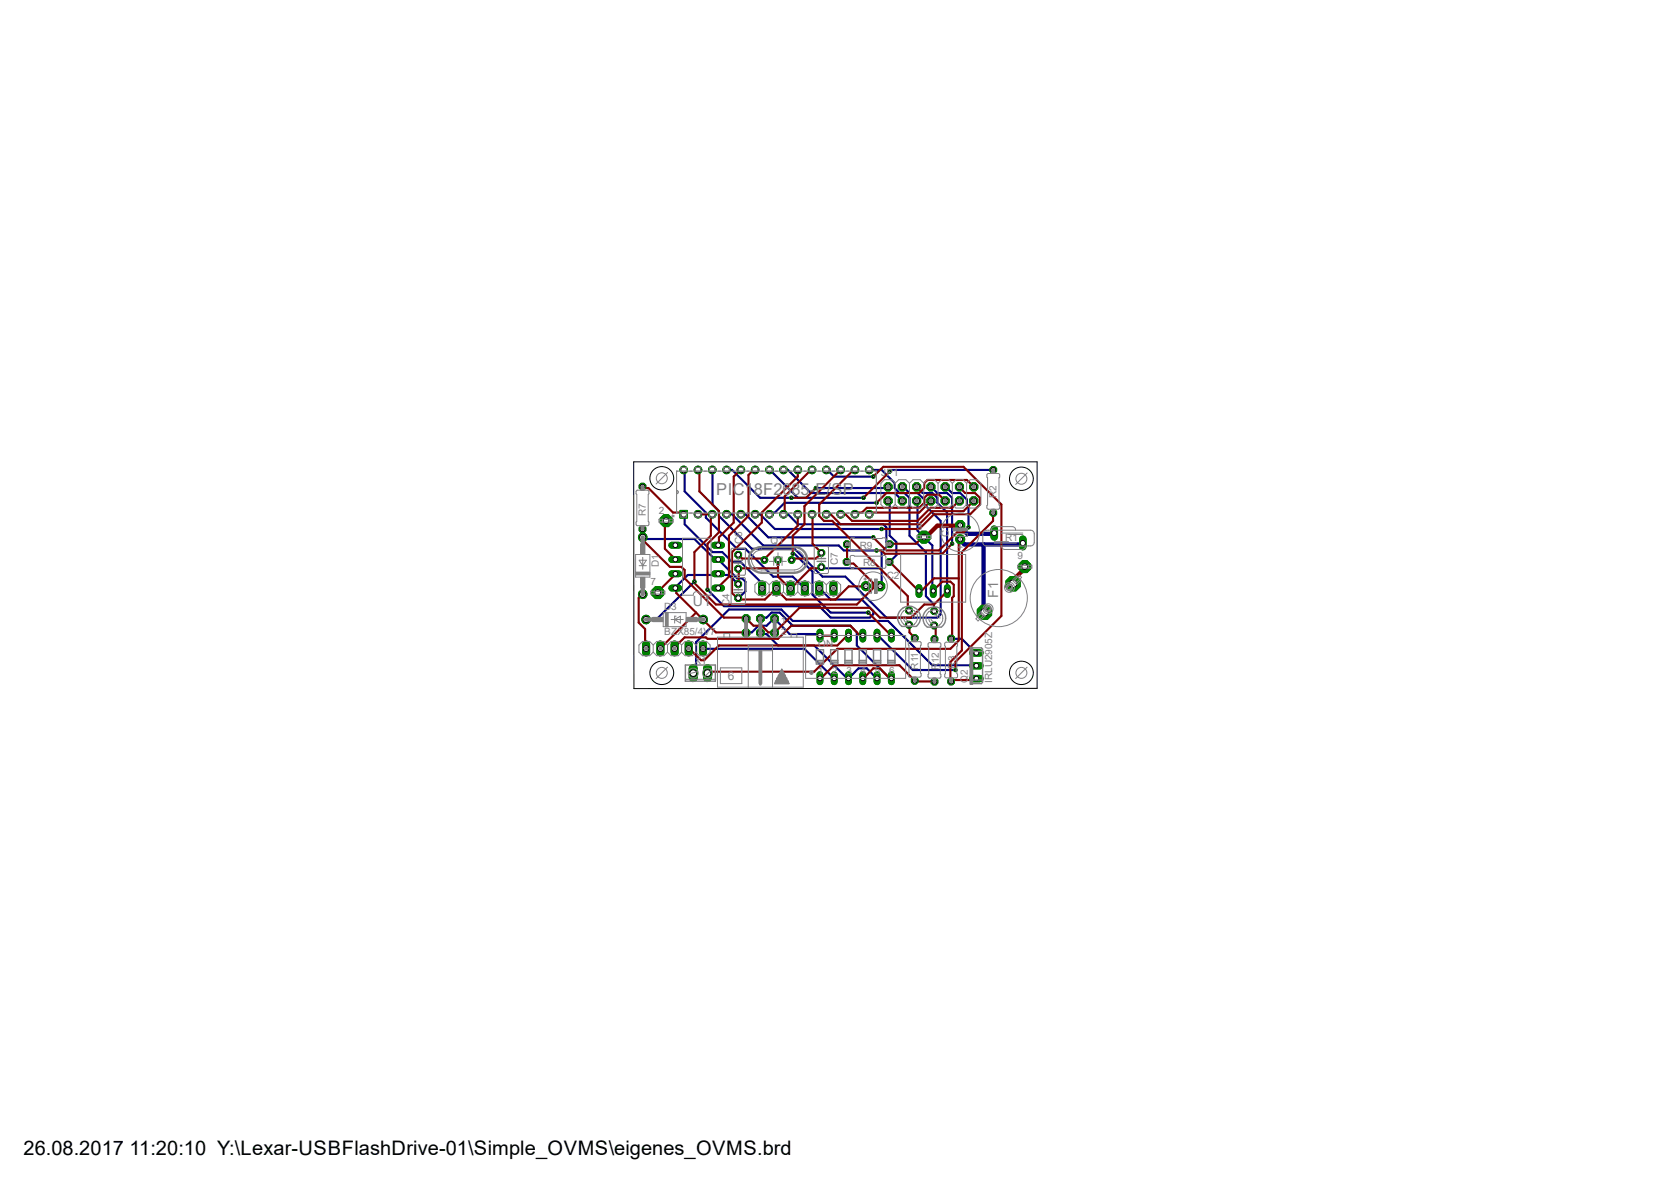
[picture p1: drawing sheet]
<svg xmlns="http://www.w3.org/2000/svg" width="297mm" height="210mm" viewBox="0 0 297 210" stroke-linecap="round" stroke-linejoin="round" font-family="sans-serif">
<defs><g id="words">
<text font-size="3.6" x="4.2" y="205.3">26.08.2017 11:20:10 Y:\Lexar-USBFlashDrive-01\Simple_OVMS\eigenes_OVMS.brd</text>
<text font-size="2.9" fill="#808080" x="127.3" y="88.1">PIC18F2685-E/SP</text>
<g font-size="2.5" fill="#808080">
<text x="123.1" y="107.7">U1</text>
<text x="177.5" y="106.3" transform="rotate(-90 177.5 106.3)">F1</text>
</g>
<text font-size="2.1" fill="#808080" x="129.4" y="120.9">6</text>
<g font-size="1.8" fill="#808080">
<text x="156.6" y="84.6">JP1</text>
<text x="177.1" y="88.6" transform="rotate(-90 177.1 88.6)">R2</text>
<text x="114.8" y="91.7" transform="rotate(-90 114.8 91.7)">R7</text>
<text x="117.1" y="91.3">2</text>
<text x="120.7" y="92" transform="rotate(-90 120.7 92)">*</text>
<text x="163" y="94.2">3</text>
<text x="168.7" y="95.5" transform="rotate(-90 168.7 95.5)">C1</text>
<text x="117.1" y="100.8" transform="rotate(-90 117.1 100.8)">D1</text>
<text x="131.9" y="96.6" transform="rotate(-90 131.9 96.6)">C6</text>
<text x="137" y="96.7">Q1</text>
<text x="148.9" y="100.4" transform="rotate(-90 148.9 100.4)">C7</text>
<text x="152.8" y="97.6">R9</text>
<text x="153.4" y="100.5">R8</text>
<text x="178.7" y="96.2">R1</text>
<text x="180.9" y="99.4">9</text>
<text x="115.7" y="104.1">7</text>
<text x="129.7" y="107.7" transform="rotate(-90 129.7 107.7)">C4</text>
<text x="157.6" y="102.9">C2</text>
<text x="118.1" y="108.5">D3</text>
<text x="118.1" y="112.9">BZX85/4V7</text>
<text x="138.8" y="110.8">1</text>
<text x="138.9" y="112.9">2</text>
<text x="123.5" y="118">X1</text>
<text x="145.4" y="119.8">1</text>
<text x="145.4" y="115.1">ON</text>
<text x="147.9" y="119.8">2</text>
<text x="150.4" y="119.8">3</text>
<text x="153" y="119.8">4</text>
<text x="155.5" y="119.8">5</text>
<text x="158.1" y="119.8">6</text>
<text x="163.2" y="119" transform="rotate(-90 163.2 119)">R11</text>
<text x="166.9" y="119.2" transform="rotate(-90 166.9 119.2)">R12</text>
<text x="169.8" y="118.8" transform="rotate(-90 169.8 118.8)">R3</text>
<text x="172" y="121.5" transform="rotate(-90 172 121.5)">Q2</text>
<text x="176.4" y="121.5" transform="rotate(-90 176.4 121.5)">IRLU2905Z</text>
</g>
</g></defs>
<g fill="none" stroke="#000080" stroke-width=".38">
<path d="M114.3 95.5l.1 .3h9l3.6 3.5h.5l3.5 3.5h.9l.6 .6v1.7l-1.3 1.2M121.5 91.4h.2v1.8l5 4.9h1.7l1.7 1.8h1.5l3.8 3.7 .1 1M121.5 83.5h.2v3.8l3.8 3.8v.9l5.5 5.5h1.5l5 5h3.4l2.2 2.1M126.6 83.5l.1 6.2 1.1 1.1v.9l5.8 5.8h7.6l5 5h4.1l7.3 7.3h9l.6-.6v-16.6l-2.9-2.9v-.9l-1.2-1.2h-1.4l-1.2-1.2-.1 .1M129.2 91.4h.9l5.6 5.5h13.4l.9 .9h5.8M129.2 83.5h.9l5 5h5.6M131.7 91.4h.8l4.1 4.1h18.6M134.3 91.4h.8l2.6 2.6h19M136.8 83.5l5 5h11.7M139.3 91.4h.8l1.7 1.8h15.2l.6 .5v2.7l.3 .2 .3 .1-1.5 1.4v5.8l-.2 .3M139.3 83.5h.8l4 4.1h14.9l1.4 1.4M140.9 98.4h.3l3.2 3.2v4.1l3.3 3.2h6.6"/>
<path d="M146.9 83.5h.2l1.1 1.2h7M154.5 83.5h2.2l2.3 2.4v.8l.9 .9h.9l.9 .9v6.7l2.9 2.9v7.9l1.4 1.4 .1 1.2M155.8 89.4h-16.3l-1.8 1.7h-.8l-.1 .3M157.9 86.5v.2h-12.9M157.9 89l.3 .1v6.1l1.1 1.2v2.3l-1.2 1.2M162.9 89l.2 .1v5.2l2.6 2.6v7.9l.2 .2M162.9 86.5l1.1 1.1h1.7l.9 .9v.9l1.8 1.7v13.9M165.5 86.5l1.1 1.1h1.8l.8 .9v8.1M168 86.5l.1-.1 1.1 1.2h1.5l1.2 1.2v.9l.3 .3v3.7M176.6 83.5h-18.1l-.3 .3M123.4 103.4l-6.7 6.7h-1.9M125 115.3h18l5.3 5.3"/>
<path d="M131.2 103.8l-1.6-1.6h-1.8l-.1-.2-.2 .2h-5.2l-2.2 2.3M132.6 112.5l1-.1 1.2-1.2h1.5l1.4-1.3 2.7 2.8h5.2l.2 .2M135.2 109.9l.2-.1h.9l.9-.9h1.4l2.3 2.3h10.3l1.1 1.2v2.3l5.9 5.9h.3M135.2 112.5l.2 .2h.9l2 2h6.4l5.9 5.9h.3l1.7-1.8h1.5l1.8 1.8M145.6 104.6l2.1 2h5.5l2 2v.6l-.6 .6h-6.9l-2.1-2.1h-16.9l-2.9-2.9M146 100.8l.2 .2h10.5M155.9 112.9l.2 .1 6.2 6.1h7.5M169.1 113.5h1.9l2.6 2.5M173.6 118.3l-7.9-.1-7.8-7.8h-17l-2-2.1h-9.3l-5.9 5.8v5l-.5 .5"/>
</g>
<path d="M170.7 93.3l-.2 .1 1.4 1.5h4.4l.4-.2M170.7 95.8l.7 1h10.2l.2-.3M174.8 96.8v12h.2" fill="none" stroke="#000080" stroke-width=".76"/>
<path d="M114.2 94.1l.1 1.4" fill="none" stroke="#000080" stroke-width=".85"/>
<circle cx="170.7" cy="93.3" r=".87" fill="#008000"/>
<circle cx="170.7" cy="93.3" r=".87" fill="none" stroke="#008000" stroke-width=".18"/>
<circle cx="170.7" cy="93.3" r=".43" fill="#fff"/>
<circle cx="170.7" cy="93.3" r=".43" fill="none" stroke="#000" stroke-width=".18"/>
<circle cx="170.7" cy="95.8" r=".8" fill="#008000"/>
<circle cx="170.7" cy="95.8" r=".8" fill="none" stroke="#008000" stroke-width=".18"/>
<circle cx="170.7" cy="95.8" r=".43" fill="#fff"/>
<circle cx="170.7" cy="95.8" r=".43" fill="none" stroke="#000" stroke-width=".18"/>
<circle cx="156.5" cy="104.2" r=".87" fill="#008000"/>
<circle cx="156.5" cy="104.2" r=".87" fill="none" stroke="#008000" stroke-width=".18"/>
<circle cx="156.5" cy="104.2" r=".43" fill="#fff"/>
<circle cx="156.5" cy="104.2" r=".43" fill="none" stroke="#000" stroke-width=".18"/>
<circle cx="153.9" cy="104.2" r=".8" fill="#008000"/>
<circle cx="153.9" cy="104.2" r=".8" fill="none" stroke="#008000" stroke-width=".18"/>
<circle cx="153.9" cy="104.2" r=".43" fill="#fff"/>
<circle cx="153.9" cy="104.2" r=".43" fill="none" stroke="#000" stroke-width=".18"/>
<circle cx="131.2" cy="106.3" r=".64" fill="#008000"/>
<circle cx="131.2" cy="106.3" r=".64" fill="none" stroke="#008000" stroke-width=".18"/>
<circle cx="131.2" cy="106.3" r=".43" fill="#fff"/>
<circle cx="131.2" cy="106.3" r=".43" fill="none" stroke="#000" stroke-width=".18"/>
<circle cx="131.2" cy="103.8" r=".64" fill="#008000"/>
<circle cx="131.2" cy="103.8" r=".64" fill="none" stroke="#008000" stroke-width=".18"/>
<circle cx="131.2" cy="103.8" r=".43" fill="#fff"/>
<circle cx="131.2" cy="103.8" r=".43" fill="none" stroke="#000" stroke-width=".18"/>
<circle cx="131.2" cy="101.1" r=".64" fill="#008000"/>
<circle cx="131.2" cy="101.1" r=".64" fill="none" stroke="#008000" stroke-width=".18"/>
<circle cx="131.2" cy="101.1" r=".43" fill="#fff"/>
<circle cx="131.2" cy="101.1" r=".43" fill="none" stroke="#000" stroke-width=".18"/>
<circle cx="131.2" cy="98.6" r=".64" fill="#008000"/>
<circle cx="131.2" cy="98.6" r=".64" fill="none" stroke="#008000" stroke-width=".18"/>
<circle cx="131.2" cy="98.6" r=".43" fill="#fff"/>
<circle cx="131.2" cy="98.6" r=".43" fill="none" stroke="#000" stroke-width=".18"/>
<circle cx="146" cy="100.8" r=".64" fill="#008000"/>
<circle cx="146" cy="100.8" r=".64" fill="none" stroke="#008000" stroke-width=".18"/>
<circle cx="146" cy="100.8" r=".43" fill="#fff"/>
<circle cx="146" cy="100.8" r=".43" fill="none" stroke="#000" stroke-width=".18"/>
<circle cx="146" cy="98.3" r=".64" fill="#008000"/>
<circle cx="146" cy="98.3" r=".64" fill="none" stroke="#008000" stroke-width=".18"/>
<circle cx="146" cy="98.3" r=".43" fill="#fff"/>
<circle cx="146" cy="98.3" r=".43" fill="none" stroke="#000" stroke-width=".18"/>
<circle cx="180.1" cy="103.8" r="1.37" fill="#008000"/>
<circle cx="180.1" cy="103.8" r="1.37" fill="none" stroke="#008000" stroke-width=".18"/>
<circle cx="180.1" cy="103.8" r=".68" fill="#fff"/>
<circle cx="180.1" cy="103.8" r=".68" fill="none" stroke="#000" stroke-width=".18"/>
<circle cx="175" cy="108.8" r="1.37" fill="#008000"/>
<circle cx="175" cy="108.8" r="1.37" fill="none" stroke="#008000" stroke-width=".18"/>
<circle cx="175" cy="108.8" r=".68" fill="#fff"/>
<circle cx="175" cy="108.8" r=".68" fill="none" stroke="#000" stroke-width=".18"/>
<path d="M114.8 114.6v1.4" fill="none" stroke="#008000" stroke-width="1.4"/>
<circle cx="114.8" cy="115.3" r=".51" fill="#fff"/>
<circle cx="114.8" cy="115.3" r=".51" fill="none" stroke="#000" stroke-width=".18"/>
<path d="M117.4 114.6v1.4" fill="none" stroke="#008000" stroke-width="1.4"/>
<circle cx="117.4" cy="115.3" r=".51" fill="#fff"/>
<circle cx="117.4" cy="115.3" r=".51" fill="none" stroke="#000" stroke-width=".18"/>
<path d="M119.9 114.6v1.4" fill="none" stroke="#008000" stroke-width="1.4"/>
<circle cx="119.9" cy="115.3" r=".51" fill="#fff"/>
<circle cx="119.9" cy="115.3" r=".51" fill="none" stroke="#000" stroke-width=".18"/>
<path d="M122.4 114.6v1.4" fill="none" stroke="#008000" stroke-width="1.4"/>
<circle cx="122.4" cy="115.3" r=".51" fill="#fff"/>
<circle cx="122.4" cy="115.3" r=".51" fill="none" stroke="#000" stroke-width=".18"/>
<path d="M125 114.6v1.4" fill="none" stroke="#008000" stroke-width="1.4"/>
<circle cx="125" cy="115.3" r=".51" fill="#fff"/>
<circle cx="125" cy="115.3" r=".51" fill="none" stroke="#000" stroke-width=".18"/>
<path d="M135.5 103.9v1.4" fill="none" stroke="#008000" stroke-width="1.4"/>
<circle cx="135.5" cy="104.6" r=".51" fill="#fff"/>
<circle cx="135.5" cy="104.6" r=".51" fill="none" stroke="#000" stroke-width=".18"/>
<path d="M138 103.9v1.4" fill="none" stroke="#008000" stroke-width="1.4"/>
<circle cx="138" cy="104.6" r=".51" fill="#fff"/>
<circle cx="138" cy="104.6" r=".51" fill="none" stroke="#000" stroke-width=".18"/>
<path d="M140.5 103.9v1.4" fill="none" stroke="#008000" stroke-width="1.4"/>
<circle cx="140.5" cy="104.6" r=".51" fill="#fff"/>
<circle cx="140.5" cy="104.6" r=".51" fill="none" stroke="#000" stroke-width=".18"/>
<path d="M143.1 103.9v1.4" fill="none" stroke="#008000" stroke-width="1.4"/>
<circle cx="143.1" cy="104.6" r=".51" fill="#fff"/>
<circle cx="143.1" cy="104.6" r=".51" fill="none" stroke="#000" stroke-width=".18"/>
<path d="M145.6 103.9v1.4" fill="none" stroke="#008000" stroke-width="1.4"/>
<circle cx="145.6" cy="104.6" r=".51" fill="#fff"/>
<circle cx="145.6" cy="104.6" r=".51" fill="none" stroke="#000" stroke-width=".18"/>
<path d="M148.2 103.9v1.4" fill="none" stroke="#008000" stroke-width="1.4"/>
<circle cx="148.2" cy="104.6" r=".51" fill="#fff"/>
<circle cx="148.2" cy="104.6" r=".51" fill="none" stroke="#000" stroke-width=".18"/>
<circle cx="161.6" cy="108.5" r=".64" fill="#008000"/>
<circle cx="161.6" cy="108.5" r=".64" fill="none" stroke="#008000" stroke-width=".18"/>
<circle cx="161.6" cy="108.5" r=".43" fill="#fff"/>
<circle cx="161.6" cy="108.5" r=".43" fill="none" stroke="#000" stroke-width=".18"/>
<circle cx="161.6" cy="111" r=".64" fill="#008000"/>
<circle cx="161.6" cy="111" r=".64" fill="none" stroke="#008000" stroke-width=".18"/>
<circle cx="161.6" cy="111" r=".43" fill="#fff"/>
<circle cx="161.6" cy="111" r=".43" fill="none" stroke="#000" stroke-width=".18"/>
<circle cx="166.1" cy="108.6" r=".64" fill="#008000"/>
<circle cx="166.1" cy="108.6" r=".64" fill="none" stroke="#008000" stroke-width=".18"/>
<circle cx="166.1" cy="108.6" r=".43" fill="#fff"/>
<circle cx="166.1" cy="108.6" r=".43" fill="none" stroke="#000" stroke-width=".18"/>
<circle cx="166.1" cy="111.2" r=".64" fill="#008000"/>
<circle cx="166.1" cy="111.2" r=".64" fill="none" stroke="#008000" stroke-width=".18"/>
<circle cx="166.1" cy="111.2" r=".43" fill="#fff"/>
<circle cx="166.1" cy="111.2" r=".43" fill="none" stroke="#000" stroke-width=".18"/>
<circle cx="140.7" cy="99.5" r=".6" fill="#008000"/>
<circle cx="140.7" cy="99.5" r=".6" fill="none" stroke="#008000" stroke-width=".18"/>
<circle cx="140.7" cy="99.5" r=".33" fill="#fff"/>
<circle cx="140.7" cy="99.5" r=".33" fill="none" stroke="#000" stroke-width=".18"/>
<circle cx="138.3" cy="99.5" r=".6" fill="#008000"/>
<circle cx="138.3" cy="99.5" r=".6" fill="none" stroke="#008000" stroke-width=".18"/>
<circle cx="138.3" cy="99.5" r=".33" fill="#fff"/>
<circle cx="138.3" cy="99.5" r=".33" fill="none" stroke="#000" stroke-width=".18"/>
<circle cx="135.9" cy="99.5" r=".6" fill="#008000"/>
<circle cx="135.9" cy="99.5" r=".6" fill="none" stroke="#008000" stroke-width=".18"/>
<circle cx="135.9" cy="99.5" r=".33" fill="#fff"/>
<circle cx="135.9" cy="99.5" r=".33" fill="none" stroke="#000" stroke-width=".18"/>
<path d="M176.7 94.1v1.3" fill="none" stroke="#008000" stroke-width="1.4"/>
<circle cx="176.7" cy="94.7" r=".46" fill="#fff"/>
<circle cx="176.7" cy="94.7" r=".46" fill="none" stroke="#000" stroke-width=".18"/>
<path d="M181.8 95.8v1.4" fill="none" stroke="#008000" stroke-width="1.4"/>
<circle cx="181.8" cy="96.5" r=".46" fill="#fff"/>
<circle cx="181.8" cy="96.5" r=".46" fill="none" stroke="#000" stroke-width=".18"/>
<circle cx="162.6" cy="121" r=".64" fill="#008000"/>
<circle cx="162.6" cy="121" r=".64" fill="none" stroke="#008000" stroke-width=".18"/>
<circle cx="162.6" cy="121" r=".43" fill="#fff"/>
<circle cx="162.6" cy="121" r=".43" fill="none" stroke="#000" stroke-width=".18"/>
<circle cx="162.6" cy="113.4" r=".64" fill="#008000"/>
<circle cx="162.6" cy="113.4" r=".64" fill="none" stroke="#008000" stroke-width=".18"/>
<circle cx="162.6" cy="113.4" r=".43" fill="#fff"/>
<circle cx="162.6" cy="113.4" r=".43" fill="none" stroke="#000" stroke-width=".18"/>
<circle cx="166.1" cy="121.2" r=".64" fill="#008000"/>
<circle cx="166.1" cy="121.2" r=".64" fill="none" stroke="#008000" stroke-width=".18"/>
<circle cx="166.1" cy="121.2" r=".43" fill="#fff"/>
<circle cx="166.1" cy="121.2" r=".43" fill="none" stroke="#000" stroke-width=".18"/>
<circle cx="166.1" cy="113.6" r=".64" fill="#008000"/>
<circle cx="166.1" cy="113.6" r=".64" fill="none" stroke="#008000" stroke-width=".18"/>
<circle cx="166.1" cy="113.6" r=".43" fill="#fff"/>
<circle cx="166.1" cy="113.6" r=".43" fill="none" stroke="#000" stroke-width=".18"/>
<circle cx="114.2" cy="86.5" r=".64" fill="#008000"/>
<circle cx="114.2" cy="86.5" r=".64" fill="none" stroke="#008000" stroke-width=".18"/>
<circle cx="114.2" cy="86.5" r=".43" fill="#fff"/>
<circle cx="114.2" cy="86.5" r=".43" fill="none" stroke="#000" stroke-width=".18"/>
<circle cx="114.2" cy="94.1" r=".64" fill="#008000"/>
<circle cx="114.2" cy="94.1" r=".64" fill="none" stroke="#008000" stroke-width=".18"/>
<circle cx="114.2" cy="94.1" r=".43" fill="#fff"/>
<circle cx="114.2" cy="94.1" r=".43" fill="none" stroke="#000" stroke-width=".18"/>
<circle cx="150.5" cy="99.9" r=".64" fill="#008000"/>
<circle cx="150.5" cy="99.9" r=".64" fill="none" stroke="#008000" stroke-width=".18"/>
<circle cx="150.5" cy="99.9" r=".43" fill="#fff"/>
<circle cx="150.5" cy="99.9" r=".43" fill="none" stroke="#000" stroke-width=".18"/>
<circle cx="158.1" cy="99.9" r=".64" fill="#008000"/>
<circle cx="158.1" cy="99.9" r=".64" fill="none" stroke="#008000" stroke-width=".18"/>
<circle cx="158.1" cy="99.9" r=".43" fill="#fff"/>
<circle cx="158.1" cy="99.9" r=".43" fill="none" stroke="#000" stroke-width=".18"/>
<circle cx="158.2" cy="96.7" r=".64" fill="#008000"/>
<circle cx="158.2" cy="96.7" r=".64" fill="none" stroke="#008000" stroke-width=".18"/>
<circle cx="158.1" cy="96.7" r=".43" fill="#fff"/>
<circle cx="158.1" cy="96.7" r=".43" fill="none" stroke="#000" stroke-width=".18"/>
<circle cx="150.5" cy="96.7" r=".64" fill="#008000"/>
<circle cx="150.5" cy="96.7" r=".64" fill="none" stroke="#008000" stroke-width=".18"/>
<circle cx="150.5" cy="96.7" r=".43" fill="#fff"/>
<circle cx="150.5" cy="96.7" r=".43" fill="none" stroke="#000" stroke-width=".18"/>
<path d="M120.9 90.7h1.3v1.4h-1.3z" fill-rule="evenodd" fill="#008000"/>
<path d="M120.9 90.7h1.3v1.4h-1.3z" fill="none" stroke="#008000" stroke-width=".18"/>
<circle cx="121.5" cy="91.4" r=".51" fill="#fff"/>
<circle cx="121.5" cy="91.4" r=".51" fill="none" stroke="#000" stroke-width=".18"/>
<circle cx="124.1" cy="91.4" r=".68" fill="#008000"/>
<circle cx="124.1" cy="91.4" r=".68" fill="none" stroke="#008000" stroke-width=".18"/>
<circle cx="124.1" cy="91.4" r=".51" fill="#fff"/>
<circle cx="124.1" cy="91.4" r=".51" fill="none" stroke="#000" stroke-width=".18"/>
<circle cx="126.6" cy="91.4" r=".68" fill="#008000"/>
<circle cx="126.6" cy="91.4" r=".68" fill="none" stroke="#008000" stroke-width=".18"/>
<circle cx="126.6" cy="91.4" r=".51" fill="#fff"/>
<circle cx="126.6" cy="91.4" r=".51" fill="none" stroke="#000" stroke-width=".18"/>
<circle cx="129.2" cy="91.4" r=".68" fill="#008000"/>
<circle cx="129.2" cy="91.4" r=".68" fill="none" stroke="#008000" stroke-width=".18"/>
<circle cx="129.2" cy="91.4" r=".51" fill="#fff"/>
<circle cx="129.2" cy="91.4" r=".51" fill="none" stroke="#000" stroke-width=".18"/>
<circle cx="131.7" cy="91.4" r=".68" fill="#008000"/>
<circle cx="131.7" cy="91.4" r=".68" fill="none" stroke="#008000" stroke-width=".18"/>
<circle cx="131.7" cy="91.4" r=".51" fill="#fff"/>
<circle cx="131.7" cy="91.4" r=".51" fill="none" stroke="#000" stroke-width=".18"/>
<circle cx="134.2" cy="91.4" r=".68" fill="#008000"/>
<circle cx="134.2" cy="91.4" r=".68" fill="none" stroke="#008000" stroke-width=".18"/>
<circle cx="134.2" cy="91.4" r=".51" fill="#fff"/>
<circle cx="134.2" cy="91.4" r=".51" fill="none" stroke="#000" stroke-width=".18"/>
<circle cx="136.8" cy="91.4" r=".68" fill="#008000"/>
<circle cx="136.8" cy="91.4" r=".68" fill="none" stroke="#008000" stroke-width=".18"/>
<circle cx="136.8" cy="91.4" r=".51" fill="#fff"/>
<circle cx="136.8" cy="91.4" r=".51" fill="none" stroke="#000" stroke-width=".18"/>
<circle cx="139.3" cy="91.4" r=".68" fill="#008000"/>
<circle cx="139.3" cy="91.4" r=".68" fill="none" stroke="#008000" stroke-width=".18"/>
<circle cx="139.3" cy="91.4" r=".51" fill="#fff"/>
<circle cx="139.3" cy="91.4" r=".51" fill="none" stroke="#000" stroke-width=".18"/>
<circle cx="141.8" cy="91.4" r=".68" fill="#008000"/>
<circle cx="141.8" cy="91.4" r=".68" fill="none" stroke="#008000" stroke-width=".18"/>
<circle cx="141.8" cy="91.4" r=".51" fill="#fff"/>
<circle cx="141.8" cy="91.4" r=".51" fill="none" stroke="#000" stroke-width=".18"/>
<circle cx="144.4" cy="91.4" r=".68" fill="#008000"/>
<circle cx="144.4" cy="91.4" r=".68" fill="none" stroke="#008000" stroke-width=".18"/>
<circle cx="144.3" cy="91.4" r=".51" fill="#fff"/>
<circle cx="144.3" cy="91.4" r=".51" fill="none" stroke="#000" stroke-width=".18"/>
<circle cx="146.9" cy="91.4" r=".68" fill="#008000"/>
<circle cx="146.9" cy="91.4" r=".68" fill="none" stroke="#008000" stroke-width=".18"/>
<circle cx="146.9" cy="91.4" r=".51" fill="#fff"/>
<circle cx="146.9" cy="91.4" r=".51" fill="none" stroke="#000" stroke-width=".18"/>
<circle cx="149.4" cy="91.4" r=".68" fill="#008000"/>
<circle cx="149.4" cy="91.4" r=".68" fill="none" stroke="#008000" stroke-width=".18"/>
<circle cx="149.4" cy="91.4" r=".51" fill="#fff"/>
<circle cx="149.4" cy="91.4" r=".51" fill="none" stroke="#000" stroke-width=".18"/>
<circle cx="152" cy="91.4" r=".68" fill="#008000"/>
<circle cx="152" cy="91.4" r=".68" fill="none" stroke="#008000" stroke-width=".18"/>
<circle cx="152" cy="91.4" r=".51" fill="#fff"/>
<circle cx="152" cy="91.4" r=".51" fill="none" stroke="#000" stroke-width=".18"/>
<circle cx="154.5" cy="91.4" r=".68" fill="#008000"/>
<circle cx="154.5" cy="91.4" r=".68" fill="none" stroke="#008000" stroke-width=".18"/>
<circle cx="154.5" cy="91.4" r=".51" fill="#fff"/>
<circle cx="154.5" cy="91.4" r=".51" fill="none" stroke="#000" stroke-width=".18"/>
<circle cx="154.5" cy="83.5" r=".68" fill="#008000"/>
<circle cx="154.5" cy="83.5" r=".68" fill="none" stroke="#008000" stroke-width=".18"/>
<circle cx="154.5" cy="83.5" r=".51" fill="#fff"/>
<circle cx="154.5" cy="83.5" r=".51" fill="none" stroke="#000" stroke-width=".18"/>
<circle cx="152" cy="83.5" r=".68" fill="#008000"/>
<circle cx="152" cy="83.5" r=".68" fill="none" stroke="#008000" stroke-width=".18"/>
<circle cx="152" cy="83.5" r=".51" fill="#fff"/>
<circle cx="152" cy="83.5" r=".51" fill="none" stroke="#000" stroke-width=".18"/>
<circle cx="149.4" cy="83.5" r=".68" fill="#008000"/>
<circle cx="149.4" cy="83.5" r=".68" fill="none" stroke="#008000" stroke-width=".18"/>
<circle cx="149.4" cy="83.5" r=".51" fill="#fff"/>
<circle cx="149.4" cy="83.5" r=".51" fill="none" stroke="#000" stroke-width=".18"/>
<circle cx="146.9" cy="83.5" r=".68" fill="#008000"/>
<circle cx="146.9" cy="83.5" r=".68" fill="none" stroke="#008000" stroke-width=".18"/>
<circle cx="146.9" cy="83.5" r=".51" fill="#fff"/>
<circle cx="146.9" cy="83.5" r=".51" fill="none" stroke="#000" stroke-width=".18"/>
<circle cx="144.4" cy="83.5" r=".68" fill="#008000"/>
<circle cx="144.4" cy="83.5" r=".68" fill="none" stroke="#008000" stroke-width=".18"/>
<circle cx="144.3" cy="83.5" r=".51" fill="#fff"/>
<circle cx="144.3" cy="83.5" r=".51" fill="none" stroke="#000" stroke-width=".18"/>
<circle cx="141.8" cy="83.5" r=".68" fill="#008000"/>
<circle cx="141.8" cy="83.5" r=".68" fill="none" stroke="#008000" stroke-width=".18"/>
<circle cx="141.8" cy="83.5" r=".51" fill="#fff"/>
<circle cx="141.8" cy="83.5" r=".51" fill="none" stroke="#000" stroke-width=".18"/>
<circle cx="139.3" cy="83.5" r=".68" fill="#008000"/>
<circle cx="139.3" cy="83.5" r=".68" fill="none" stroke="#008000" stroke-width=".18"/>
<circle cx="139.3" cy="83.5" r=".51" fill="#fff"/>
<circle cx="139.3" cy="83.5" r=".51" fill="none" stroke="#000" stroke-width=".18"/>
<circle cx="136.8" cy="83.5" r=".68" fill="#008000"/>
<circle cx="136.8" cy="83.5" r=".68" fill="none" stroke="#008000" stroke-width=".18"/>
<circle cx="136.8" cy="83.5" r=".51" fill="#fff"/>
<circle cx="136.8" cy="83.5" r=".51" fill="none" stroke="#000" stroke-width=".18"/>
<circle cx="134.2" cy="83.5" r=".68" fill="#008000"/>
<circle cx="134.2" cy="83.5" r=".68" fill="none" stroke="#008000" stroke-width=".18"/>
<circle cx="134.2" cy="83.5" r=".51" fill="#fff"/>
<circle cx="134.2" cy="83.5" r=".51" fill="none" stroke="#000" stroke-width=".18"/>
<circle cx="131.7" cy="83.5" r=".68" fill="#008000"/>
<circle cx="131.7" cy="83.5" r=".68" fill="none" stroke="#008000" stroke-width=".18"/>
<circle cx="131.7" cy="83.5" r=".51" fill="#fff"/>
<circle cx="131.7" cy="83.5" r=".51" fill="none" stroke="#000" stroke-width=".18"/>
<circle cx="129.2" cy="83.5" r=".68" fill="#008000"/>
<circle cx="129.2" cy="83.5" r=".68" fill="none" stroke="#008000" stroke-width=".18"/>
<circle cx="129.2" cy="83.5" r=".51" fill="#fff"/>
<circle cx="129.2" cy="83.5" r=".51" fill="none" stroke="#000" stroke-width=".18"/>
<circle cx="126.6" cy="83.5" r=".68" fill="#008000"/>
<circle cx="126.6" cy="83.5" r=".68" fill="none" stroke="#008000" stroke-width=".18"/>
<circle cx="126.6" cy="83.5" r=".51" fill="#fff"/>
<circle cx="126.6" cy="83.5" r=".51" fill="none" stroke="#000" stroke-width=".18"/>
<circle cx="124.1" cy="83.5" r=".68" fill="#008000"/>
<circle cx="124.1" cy="83.5" r=".68" fill="none" stroke="#008000" stroke-width=".18"/>
<circle cx="124.1" cy="83.5" r=".51" fill="#fff"/>
<circle cx="124.1" cy="83.5" r=".51" fill="none" stroke="#000" stroke-width=".18"/>
<circle cx="121.5" cy="83.5" r=".68" fill="#008000"/>
<circle cx="121.5" cy="83.5" r=".68" fill="none" stroke="#008000" stroke-width=".18"/>
<circle cx="121.5" cy="83.5" r=".51" fill="#fff"/>
<circle cx="121.5" cy="83.5" r=".51" fill="none" stroke="#000" stroke-width=".18"/>
<path d="M127 104.5h1.3" fill="none" stroke="#008000" stroke-width="1.2"/>
<circle cx="127.7" cy="104.5" r=".43" fill="#fff"/>
<circle cx="127.7" cy="104.5" r=".43" fill="none" stroke="#000" stroke-width=".18"/>
<path d="M127 102h1.3" fill="none" stroke="#008000" stroke-width="1.2"/>
<circle cx="127.7" cy="102" r=".43" fill="#fff"/>
<circle cx="127.7" cy="102" r=".43" fill="none" stroke="#000" stroke-width=".18"/>
<path d="M127 99.4h1.3" fill="none" stroke="#008000" stroke-width="1.2"/>
<circle cx="127.7" cy="99.4" r=".43" fill="#fff"/>
<circle cx="127.7" cy="99.4" r=".43" fill="none" stroke="#000" stroke-width=".18"/>
<path d="M127 96.9h1.3" fill="none" stroke="#008000" stroke-width="1.2"/>
<circle cx="127.7" cy="96.9" r=".43" fill="#fff"/>
<circle cx="127.7" cy="96.9" r=".43" fill="none" stroke="#000" stroke-width=".18"/>
<path d="M119.4 96.9h1.2" fill="none" stroke="#008000" stroke-width="1.2"/>
<circle cx="120" cy="96.9" r=".43" fill="#fff"/>
<circle cx="120" cy="96.9" r=".43" fill="none" stroke="#000" stroke-width=".18"/>
<path d="M119.4 99.4h1.2" fill="none" stroke="#008000" stroke-width="1.2"/>
<circle cx="120" cy="99.4" r=".43" fill="#fff"/>
<circle cx="120" cy="99.4" r=".43" fill="none" stroke="#000" stroke-width=".18"/>
<path d="M119.4 102h1.2" fill="none" stroke="#008000" stroke-width="1.2"/>
<circle cx="120" cy="102" r=".43" fill="#fff"/>
<circle cx="120" cy="102" r=".43" fill="none" stroke="#000" stroke-width=".18"/>
<path d="M119.4 104.5h1.2" fill="none" stroke="#008000" stroke-width="1.2"/>
<circle cx="120" cy="104.5" r=".43" fill="#fff"/>
<circle cx="120" cy="104.5" r=".43" fill="none" stroke="#000" stroke-width=".18"/>
<circle cx="164.2" cy="95.5" r="1.14" fill="#008000"/>
<circle cx="164.2" cy="95.5" r="1.14" fill="none" stroke="#008000" stroke-width=".18"/>
<circle cx="164.2" cy="95.5" r=".51" fill="#fff"/>
<circle cx="164.2" cy="95.5" r=".51" fill="none" stroke="#000" stroke-width=".18"/>
<circle cx="118.4" cy="92.5" r="1.14" fill="#008000"/>
<circle cx="118.4" cy="92.5" r="1.14" fill="none" stroke="#008000" stroke-width=".18"/>
<circle cx="118.4" cy="92.5" r=".51" fill="#fff"/>
<circle cx="118.4" cy="92.5" r=".51" fill="none" stroke="#000" stroke-width=".18"/>
<circle cx="116.9" cy="105.3" r="1.14" fill="#008000"/>
<circle cx="116.9" cy="105.3" r="1.14" fill="none" stroke="#008000" stroke-width=".18"/>
<circle cx="116.9" cy="105.3" r=".51" fill="#fff"/>
<circle cx="116.9" cy="105.3" r=".51" fill="none" stroke="#000" stroke-width=".18"/>
<circle cx="182.2" cy="100.7" r="1.14" fill="#008000"/>
<circle cx="182.2" cy="100.7" r="1.14" fill="none" stroke="#008000" stroke-width=".18"/>
<circle cx="182.2" cy="100.7" r=".51" fill="#fff"/>
<circle cx="182.2" cy="100.7" r=".51" fill="none" stroke="#000" stroke-width=".18"/>
<circle cx="114.3" cy="95.5" r=".76" fill="#008000"/>
<circle cx="114.3" cy="95.5" r=".76" fill="none" stroke="#008000" stroke-width=".18"/>
<circle cx="114.3" cy="95.5" r=".55" fill="#fff"/>
<circle cx="114.3" cy="95.5" r=".55" fill="none" stroke="#000" stroke-width=".18"/>
<circle cx="114.3" cy="105.6" r=".76" fill="#008000"/>
<circle cx="114.3" cy="105.6" r=".76" fill="none" stroke="#008000" stroke-width=".18"/>
<circle cx="114.3" cy="105.6" r=".55" fill="#fff"/>
<circle cx="114.3" cy="105.6" r=".55" fill="none" stroke="#000" stroke-width=".18"/>
<path d="M137 109.6l.4-.3h.6l.4 .3v.6l-.4 .4h-.6l-.4-.4z" fill-rule="evenodd" fill="#008000"/>
<path d="M137 109.6l.4-.3h.6l.4 .3v.6l-.4 .4h-.6l-.4-.4z" fill="none" stroke="#008000" stroke-width=".18"/>
<circle cx="137.7" cy="109.9" r=".46" fill="#fff"/>
<circle cx="137.7" cy="109.9" r=".46" fill="none" stroke="#000" stroke-width=".18"/>
<path d="M137 112.2l.4-.4h.6l.4 .4v.6l-.4 .4h-.6l-.4-.4z" fill-rule="evenodd" fill="#008000"/>
<path d="M137 112.2l.4-.4h.6l.4 .4v.6l-.4 .4h-.6l-.4-.4z" fill="none" stroke="#008000" stroke-width=".18"/>
<circle cx="137.7" cy="112.5" r=".46" fill="#fff"/>
<circle cx="137.7" cy="112.5" r=".46" fill="none" stroke="#000" stroke-width=".18"/>
<path d="M134.5 109.6l.4-.3h.6l.3 .3v.6l-.3 .4h-.6l-.4-.4z" fill-rule="evenodd" fill="#008000"/>
<path d="M134.5 109.6l.4-.3h.6l.3 .3v.6l-.3 .4h-.6l-.4-.4z" fill="none" stroke="#008000" stroke-width=".18"/>
<circle cx="135.2" cy="109.9" r=".46" fill="#fff"/>
<circle cx="135.2" cy="109.9" r=".46" fill="none" stroke="#000" stroke-width=".18"/>
<path d="M134.5 112.2l.4-.4h.6l.3 .4v.6l-.3 .4h-.6l-.4-.4z" fill-rule="evenodd" fill="#008000"/>
<path d="M134.5 112.2l.4-.4h.6l.3 .4v.6l-.3 .4h-.6l-.4-.4z" fill="none" stroke="#008000" stroke-width=".18"/>
<circle cx="135.2" cy="112.5" r=".46" fill="#fff"/>
<circle cx="135.2" cy="112.5" r=".46" fill="none" stroke="#000" stroke-width=".18"/>
<path d="M131.9 109.6l.4-.3h.6l.4 .3v.6l-.4 .4h-.6l-.4-.4z" fill-rule="evenodd" fill="#008000"/>
<path d="M131.9 109.6l.4-.3h.6l.4 .3v.6l-.4 .4h-.6l-.4-.4z" fill="none" stroke="#008000" stroke-width=".18"/>
<circle cx="132.6" cy="109.9" r=".46" fill="#fff"/>
<circle cx="132.6" cy="109.9" r=".46" fill="none" stroke="#000" stroke-width=".18"/>
<path d="M131.9 112.2l.4-.4h.6l.4 .4v.6l-.4 .4h-.6l-.4-.4z" fill-rule="evenodd" fill="#008000"/>
<path d="M131.9 112.2l.4-.4h.6l.4 .4v.6l-.4 .4h-.6l-.4-.4z" fill="none" stroke="#008000" stroke-width=".18"/>
<circle cx="132.6" cy="112.5" r=".46" fill="#fff"/>
<circle cx="132.6" cy="112.5" r=".46" fill="none" stroke="#000" stroke-width=".18"/>
<path d="M145.8 119.9v1.3" fill="none" stroke="#008000" stroke-width="1.2"/>
<circle cx="145.7" cy="120.6" r=".43" fill="#fff"/>
<circle cx="145.7" cy="120.6" r=".43" fill="none" stroke="#000" stroke-width=".18"/>
<path d="M148.3 119.9v1.3" fill="none" stroke="#008000" stroke-width="1.2"/>
<circle cx="148.3" cy="120.6" r=".43" fill="#fff"/>
<circle cx="148.3" cy="120.6" r=".43" fill="none" stroke="#000" stroke-width=".18"/>
<path d="M150.8 119.9v1.3" fill="none" stroke="#008000" stroke-width="1.2"/>
<circle cx="150.8" cy="120.6" r=".43" fill="#fff"/>
<circle cx="150.8" cy="120.6" r=".43" fill="none" stroke="#000" stroke-width=".18"/>
<path d="M153.4 119.9v1.3" fill="none" stroke="#008000" stroke-width="1.2"/>
<circle cx="153.4" cy="120.6" r=".43" fill="#fff"/>
<circle cx="153.4" cy="120.6" r=".43" fill="none" stroke="#000" stroke-width=".18"/>
<path d="M155.9 119.9v1.3" fill="none" stroke="#008000" stroke-width="1.2"/>
<circle cx="155.9" cy="120.6" r=".43" fill="#fff"/>
<circle cx="155.9" cy="120.6" r=".43" fill="none" stroke="#000" stroke-width=".18"/>
<path d="M158.5 119.9v1.3" fill="none" stroke="#008000" stroke-width="1.2"/>
<circle cx="158.4" cy="120.6" r=".43" fill="#fff"/>
<circle cx="158.4" cy="120.6" r=".43" fill="none" stroke="#000" stroke-width=".18"/>
<path d="M158.5 112.4v1.2" fill="none" stroke="#008000" stroke-width="1.2"/>
<circle cx="158.4" cy="112.9" r=".43" fill="#fff"/>
<circle cx="158.4" cy="112.9" r=".43" fill="none" stroke="#000" stroke-width=".18"/>
<path d="M155.9 112.4v1.2" fill="none" stroke="#008000" stroke-width="1.2"/>
<circle cx="155.9" cy="112.9" r=".43" fill="#fff"/>
<circle cx="155.9" cy="112.9" r=".43" fill="none" stroke="#000" stroke-width=".18"/>
<path d="M153.4 112.4v1.2" fill="none" stroke="#008000" stroke-width="1.2"/>
<circle cx="153.4" cy="112.9" r=".43" fill="#fff"/>
<circle cx="153.4" cy="112.9" r=".43" fill="none" stroke="#000" stroke-width=".18"/>
<path d="M150.8 112.4v1.2" fill="none" stroke="#008000" stroke-width="1.2"/>
<circle cx="150.8" cy="112.9" r=".43" fill="#fff"/>
<circle cx="150.8" cy="112.9" r=".43" fill="none" stroke="#000" stroke-width=".18"/>
<path d="M148.3 112.4v1.2" fill="none" stroke="#008000" stroke-width="1.2"/>
<circle cx="148.3" cy="112.9" r=".43" fill="#fff"/>
<circle cx="148.3" cy="112.9" r=".43" fill="none" stroke="#000" stroke-width=".18"/>
<path d="M145.8 112.4v1.2" fill="none" stroke="#008000" stroke-width="1.2"/>
<circle cx="145.7" cy="112.9" r=".43" fill="#fff"/>
<circle cx="145.7" cy="112.9" r=".43" fill="none" stroke="#000" stroke-width=".18"/>
<circle cx="114.8" cy="110.1" r=".76" fill="#008000"/>
<circle cx="114.8" cy="110.1" r=".76" fill="none" stroke="#008000" stroke-width=".18"/>
<circle cx="114.8" cy="110.1" r=".55" fill="#fff"/>
<circle cx="114.8" cy="110.1" r=".55" fill="none" stroke="#000" stroke-width=".18"/>
<circle cx="125" cy="110.1" r=".76" fill="#008000"/>
<circle cx="125" cy="110.1" r=".76" fill="none" stroke="#008000" stroke-width=".18"/>
<circle cx="125" cy="110.1" r=".55" fill="#fff"/>
<circle cx="125" cy="110.1" r=".55" fill="none" stroke="#000" stroke-width=".18"/>
<path d="M172.9 120.6h1.3" fill="none" stroke="#008000" stroke-width="1.3"/>
<circle cx="173.6" cy="120.6" r=".43" fill="#fff"/>
<circle cx="173.6" cy="120.6" r=".43" fill="none" stroke="#000" stroke-width=".18"/>
<path d="M172.9 118.3h1.3" fill="none" stroke="#008000" stroke-width="1.3"/>
<circle cx="173.6" cy="118.3" r=".43" fill="#fff"/>
<circle cx="173.6" cy="118.3" r=".43" fill="none" stroke="#000" stroke-width=".18"/>
<path d="M172.9 116h1.3" fill="none" stroke="#008000" stroke-width="1.3"/>
<circle cx="173.6" cy="116" r=".43" fill="#fff"/>
<circle cx="173.6" cy="116" r=".43" fill="none" stroke="#000" stroke-width=".18"/>
<circle cx="176.6" cy="83.5" r=".64" fill="#008000"/>
<circle cx="176.6" cy="83.5" r=".64" fill="none" stroke="#008000" stroke-width=".18"/>
<circle cx="176.6" cy="83.5" r=".43" fill="#fff"/>
<circle cx="176.6" cy="83.5" r=".43" fill="none" stroke="#000" stroke-width=".18"/>
<circle cx="176.6" cy="91.1" r=".64" fill="#008000"/>
<circle cx="176.6" cy="91.1" r=".64" fill="none" stroke="#008000" stroke-width=".18"/>
<circle cx="176.6" cy="91.1" r=".43" fill="#fff"/>
<circle cx="176.6" cy="91.1" r=".43" fill="none" stroke="#000" stroke-width=".18"/>
<circle cx="169.1" cy="113.5" r=".64" fill="#008000"/>
<circle cx="169.1" cy="113.5" r=".64" fill="none" stroke="#008000" stroke-width=".18"/>
<circle cx="169.1" cy="113.5" r=".43" fill="#fff"/>
<circle cx="169.1" cy="113.5" r=".43" fill="none" stroke="#000" stroke-width=".18"/>
<circle cx="169.1" cy="121.1" r=".64" fill="#008000"/>
<circle cx="169.1" cy="121.1" r=".64" fill="none" stroke="#008000" stroke-width=".18"/>
<circle cx="169.1" cy="121.1" r=".43" fill="#fff"/>
<circle cx="169.1" cy="121.1" r=".43" fill="none" stroke="#000" stroke-width=".18"/>
<path d="M125.8 118.8v1.6" fill="none" stroke="#008000" stroke-width="1.6"/>
<circle cx="125.8" cy="119.6" r=".6" fill="#fff"/>
<circle cx="125.8" cy="119.6" r=".6" fill="none" stroke="#000" stroke-width=".18"/>
<path d="M123.2 118.8v1.6" fill="none" stroke="#008000" stroke-width="1.6"/>
<circle cx="123.2" cy="119.6" r=".6" fill="#fff"/>
<circle cx="123.2" cy="119.6" r=".6" fill="none" stroke="#000" stroke-width=".18"/>
<circle cx="157.9" cy="89" r=".78" fill="#008000"/>
<circle cx="157.9" cy="89" r=".78" fill="none" stroke="#008000" stroke-width=".18"/>
<circle cx="157.9" cy="89" r=".51" fill="#fff"/>
<circle cx="157.9" cy="89" r=".51" fill="none" stroke="#000" stroke-width=".18"/>
<circle cx="157.9" cy="86.5" r=".78" fill="#008000"/>
<circle cx="157.9" cy="86.5" r=".78" fill="none" stroke="#008000" stroke-width=".18"/>
<circle cx="157.9" cy="86.5" r=".51" fill="#fff"/>
<circle cx="157.9" cy="86.5" r=".51" fill="none" stroke="#000" stroke-width=".18"/>
<circle cx="160.4" cy="89" r=".78" fill="#008000"/>
<circle cx="160.4" cy="89" r=".78" fill="none" stroke="#008000" stroke-width=".18"/>
<circle cx="160.4" cy="89" r=".51" fill="#fff"/>
<circle cx="160.4" cy="89" r=".51" fill="none" stroke="#000" stroke-width=".18"/>
<circle cx="160.4" cy="86.5" r=".78" fill="#008000"/>
<circle cx="160.4" cy="86.5" r=".78" fill="none" stroke="#008000" stroke-width=".18"/>
<circle cx="160.4" cy="86.5" r=".51" fill="#fff"/>
<circle cx="160.4" cy="86.5" r=".51" fill="none" stroke="#000" stroke-width=".18"/>
<circle cx="162.9" cy="89" r=".78" fill="#008000"/>
<circle cx="162.9" cy="89" r=".78" fill="none" stroke="#008000" stroke-width=".18"/>
<circle cx="162.9" cy="89" r=".51" fill="#fff"/>
<circle cx="162.9" cy="89" r=".51" fill="none" stroke="#000" stroke-width=".18"/>
<circle cx="162.9" cy="86.5" r=".78" fill="#008000"/>
<circle cx="162.9" cy="86.5" r=".78" fill="none" stroke="#008000" stroke-width=".18"/>
<circle cx="162.9" cy="86.5" r=".51" fill="#fff"/>
<circle cx="162.9" cy="86.5" r=".51" fill="none" stroke="#000" stroke-width=".18"/>
<circle cx="165.5" cy="89" r=".78" fill="#008000"/>
<circle cx="165.5" cy="89" r=".78" fill="none" stroke="#008000" stroke-width=".18"/>
<circle cx="165.5" cy="89" r=".51" fill="#fff"/>
<circle cx="165.5" cy="89" r=".51" fill="none" stroke="#000" stroke-width=".18"/>
<circle cx="165.5" cy="86.5" r=".78" fill="#008000"/>
<circle cx="165.5" cy="86.5" r=".78" fill="none" stroke="#008000" stroke-width=".18"/>
<circle cx="165.5" cy="86.5" r=".51" fill="#fff"/>
<circle cx="165.5" cy="86.5" r=".51" fill="none" stroke="#000" stroke-width=".18"/>
<circle cx="168" cy="89" r=".78" fill="#008000"/>
<circle cx="168" cy="89" r=".78" fill="none" stroke="#008000" stroke-width=".18"/>
<circle cx="168" cy="89" r=".51" fill="#fff"/>
<circle cx="168" cy="89" r=".51" fill="none" stroke="#000" stroke-width=".18"/>
<circle cx="168" cy="86.5" r=".78" fill="#008000"/>
<circle cx="168" cy="86.5" r=".78" fill="none" stroke="#008000" stroke-width=".18"/>
<circle cx="168" cy="86.5" r=".51" fill="#fff"/>
<circle cx="168" cy="86.5" r=".51" fill="none" stroke="#000" stroke-width=".18"/>
<circle cx="170.6" cy="89" r=".78" fill="#008000"/>
<circle cx="170.6" cy="89" r=".78" fill="none" stroke="#008000" stroke-width=".18"/>
<circle cx="170.6" cy="89" r=".51" fill="#fff"/>
<circle cx="170.6" cy="89" r=".51" fill="none" stroke="#000" stroke-width=".18"/>
<circle cx="170.6" cy="86.5" r=".78" fill="#008000"/>
<circle cx="170.6" cy="86.5" r=".78" fill="none" stroke="#008000" stroke-width=".18"/>
<circle cx="170.6" cy="86.5" r=".51" fill="#fff"/>
<circle cx="170.6" cy="86.5" r=".51" fill="none" stroke="#000" stroke-width=".18"/>
<circle cx="173.1" cy="89" r=".78" fill="#008000"/>
<circle cx="173.1" cy="89" r=".78" fill="none" stroke="#008000" stroke-width=".18"/>
<circle cx="173.1" cy="89" r=".51" fill="#fff"/>
<circle cx="173.1" cy="89" r=".51" fill="none" stroke="#000" stroke-width=".18"/>
<circle cx="173.1" cy="86.5" r=".78" fill="#008000"/>
<circle cx="173.1" cy="86.5" r=".78" fill="none" stroke="#008000" stroke-width=".18"/>
<circle cx="173.1" cy="86.5" r=".51" fill="#fff"/>
<circle cx="173.1" cy="86.5" r=".51" fill="none" stroke="#000" stroke-width=".18"/>
<path d="M165.9 104.4v1.3" fill="none" stroke="#008000" stroke-width="1.2"/>
<circle cx="165.9" cy="105" r=".38" fill="#fff"/>
<circle cx="165.9" cy="105" r=".38" fill="none" stroke="#000" stroke-width=".18"/>
<path d="M163.4 104.4v1.3" fill="none" stroke="#008000" stroke-width="1.2"/>
<circle cx="163.4" cy="105" r=".38" fill="#fff"/>
<circle cx="163.4" cy="105" r=".38" fill="none" stroke="#000" stroke-width=".18"/>
<path d="M168.4 104.4v1.3" fill="none" stroke="#008000" stroke-width="1.2"/>
<circle cx="168.4" cy="105" r=".38" fill="#fff"/>
<circle cx="168.4" cy="105" r=".38" fill="none" stroke="#000" stroke-width=".18"/>
<circle cx="123.4" cy="103.4" r=".3" fill="#008000"/>
<circle cx="123.4" cy="103.4" r=".3" fill="none" stroke="#008000" stroke-width=".18"/>
<circle cx="123.4" cy="103.4" r=".17" fill="#fff"/>
<circle cx="123.4" cy="103.4" r=".17" fill="none" stroke="#000" stroke-width=".18"/>
<circle cx="140.7" cy="88.5" r=".3" fill="#008000"/>
<circle cx="140.7" cy="88.5" r=".3" fill="none" stroke="#008000" stroke-width=".18"/>
<circle cx="140.7" cy="88.5" r=".17" fill="#fff"/>
<circle cx="140.7" cy="88.5" r=".17" fill="none" stroke="#000" stroke-width=".18"/>
<circle cx="145" cy="86.7" r=".3" fill="#008000"/>
<circle cx="145" cy="86.7" r=".3" fill="none" stroke="#008000" stroke-width=".18"/>
<circle cx="145" cy="86.7" r=".17" fill="#fff"/>
<circle cx="145" cy="86.7" r=".17" fill="none" stroke="#000" stroke-width=".18"/>
<circle cx="125.8" cy="104.8" r=".3" fill="#008000"/>
<circle cx="125.8" cy="104.8" r=".3" fill="none" stroke="#008000" stroke-width=".18"/>
<circle cx="125.8" cy="104.8" r=".17" fill="#fff"/>
<circle cx="125.8" cy="104.8" r=".17" fill="none" stroke="#000" stroke-width=".18"/>
<circle cx="155.8" cy="97.8" r=".3" fill="#008000"/>
<circle cx="155.8" cy="97.8" r=".3" fill="none" stroke="#008000" stroke-width=".18"/>
<circle cx="155.8" cy="97.8" r=".17" fill="#fff"/>
<circle cx="155.8" cy="97.8" r=".17" fill="none" stroke="#000" stroke-width=".18"/>
<circle cx="169.2" cy="96.6" r=".3" fill="#008000"/>
<circle cx="169.2" cy="96.6" r=".3" fill="none" stroke="#008000" stroke-width=".18"/>
<circle cx="169.2" cy="96.6" r=".17" fill="#fff"/>
<circle cx="169.2" cy="96.6" r=".17" fill="none" stroke="#000" stroke-width=".18"/>
<circle cx="155.2" cy="95.5" r=".3" fill="#008000"/>
<circle cx="155.2" cy="95.5" r=".3" fill="none" stroke="#008000" stroke-width=".18"/>
<circle cx="155.2" cy="95.5" r=".17" fill="#fff"/>
<circle cx="155.2" cy="95.5" r=".17" fill="none" stroke="#000" stroke-width=".18"/>
<circle cx="172.2" cy="93.7" r=".3" fill="#008000"/>
<circle cx="172.2" cy="93.7" r=".3" fill="none" stroke="#008000" stroke-width=".18"/>
<circle cx="172.2" cy="93.7" r=".17" fill="#fff"/>
<circle cx="172.2" cy="93.7" r=".17" fill="none" stroke="#000" stroke-width=".18"/>
<circle cx="156.7" cy="94" r=".3" fill="#008000"/>
<circle cx="156.7" cy="94" r=".3" fill="none" stroke="#008000" stroke-width=".18"/>
<circle cx="156.7" cy="94" r=".17" fill="#fff"/>
<circle cx="156.7" cy="94" r=".17" fill="none" stroke="#000" stroke-width=".18"/>
<circle cx="155.8" cy="89.4" r=".3" fill="#008000"/>
<circle cx="155.8" cy="89.4" r=".3" fill="none" stroke="#008000" stroke-width=".18"/>
<circle cx="155.8" cy="89.4" r=".17" fill="#fff"/>
<circle cx="155.8" cy="89.4" r=".17" fill="none" stroke="#000" stroke-width=".18"/>
<circle cx="169.8" cy="119.1" r=".3" fill="#008000"/>
<circle cx="169.8" cy="119.1" r=".3" fill="none" stroke="#008000" stroke-width=".18"/>
<circle cx="169.8" cy="119.1" r=".17" fill="#fff"/>
<circle cx="169.8" cy="119.1" r=".17" fill="none" stroke="#000" stroke-width=".18"/>
<circle cx="155.2" cy="84.7" r=".3" fill="#008000"/>
<circle cx="155.2" cy="84.7" r=".3" fill="none" stroke="#008000" stroke-width=".18"/>
<circle cx="155.2" cy="84.7" r=".17" fill="#fff"/>
<circle cx="155.2" cy="84.7" r=".17" fill="none" stroke="#000" stroke-width=".18"/>
<circle cx="154.3" cy="108.9" r=".3" fill="#008000"/>
<circle cx="154.3" cy="108.9" r=".3" fill="none" stroke="#008000" stroke-width=".18"/>
<circle cx="154.3" cy="108.9" r=".17" fill="#fff"/>
<circle cx="154.3" cy="108.9" r=".17" fill="none" stroke="#000" stroke-width=".18"/>
<circle cx="140.9" cy="98.4" r=".3" fill="#008000"/>
<circle cx="140.9" cy="98.4" r=".3" fill="none" stroke="#008000" stroke-width=".18"/>
<circle cx="140.9" cy="98.4" r=".17" fill="#fff"/>
<circle cx="140.9" cy="98.4" r=".17" fill="none" stroke="#000" stroke-width=".18"/>
<circle cx="158.2" cy="83.8" r=".3" fill="#008000"/>
<circle cx="158.2" cy="83.8" r=".3" fill="none" stroke="#008000" stroke-width=".18"/>
<circle cx="158.2" cy="83.8" r=".17" fill="#fff"/>
<circle cx="158.2" cy="83.8" r=".17" fill="none" stroke="#000" stroke-width=".18"/>
<circle cx="153.5" cy="88.5" r=".3" fill="#008000"/>
<circle cx="153.5" cy="88.5" r=".3" fill="none" stroke="#008000" stroke-width=".18"/>
<circle cx="153.5" cy="88.5" r=".17" fill="#fff"/>
<circle cx="153.5" cy="88.5" r=".17" fill="none" stroke="#000" stroke-width=".18"/>
<g fill="none" stroke="#800000" stroke-width=".38">
<path d="M114.2 86.5l.2 .2h.9l4.3 4.4h1.8l.1 .3M114.4 95.5h-.1l-.2 .3 5 5h2l.6 .5v1.5l7 7h3.8l1.4 1.4h1.5l1.2 1.2 1.1 .1 4.4-4.5h12.5l1.8 1.8h5.6l2.3-2.4h1.7l2.4-2.4M118.4 92.5l-.2 .1v4.9l1.9 1.9M124.1 83.5h.2v3.8l3.5 3.5v3.8l-2 2v8.2M126.6 91.4h-.2v3.8l-3 2.9v5.5l3.9 3.8h25l2.9-2.9v-.9l-3.5-3.4h-1.1l-.1-3.5M131.7 83.5l-1.3 1.2v8.2l-2.6 2.6v1.1l-.1 .3M134.2 83.5h-.3l-.8 .9v7.3l-3.5 3.5v7.3l-1.8 1.7-.1 .3M138.3 99.5v3l2.2 2.1 3.6-3.6h1.8l.1-.2M141.9 83.6l-.1 1.1-6.4 6.4v1.8l-5.3 5.2v7.3l.9 .9h.2l.1 .3h4.7l2-2v.2l1.8 1.8h8.7l2.4-2.4h3M141.9 91.4l-.1 2-5.8 5.9-.1 .2-.2-.2h-3.8l-.7-.7M144.4 83.5h-.3l-4.6 4.7v2.9l-.2 .3M144.4 91.4v5.2l1.6 1.7-1 1h-4.1l-.2 .2"/>
<path d="M145 86.7l-1.7 1.8h-2.6M149.4 83.5l-6.4 6.5v3.2l-2.1 2v3.2M152 83.5h-.3l-6.1 6.2v2l.9 .9h1.5l13.4 13.4v2.3l.2 .2M155.2 84.7l1.8-1.7h14.3l6.7 6.7v19.8l-8.2 8.1v1.5M158.1 99.9l5.3 5.1v-.2h.6l2-2h4.4M158.2 83.8l-4.7 4.7M164.2 95.5h-.2l-1.2 1.1-4.6 .1M165.5 89l-2.1 2.1h-8.8l-.1 .3M168 89l-1.1-1.1h-2l-.6 .6v.9l-.9 .9h-9.3l-.9 .8h-1.2v.3M169.2 96.6l-1.7 1.8h-10.2l-.6-.6h-.9M170.6 89l-1.4 1.3h-3.8l-2.3 2.3h-11.6l-1.2-1.2h-.9M170.6 86.5l1 1.1h1.7l.9 .9v1.2l-1.7 1.7h-6.5l-2.6 2.6h-6.7"/>
<path d="M170.7 95.8l-.3 .3v17.7l-1.5 1.5h-20.1l-4.1 4.1h-18.9v.2M172.2 93.7l-.9 .9h-1.2l-3.2 3.2h-9.3l-2.4-2.3M173.1 89l-1.8 1.8h-5.6l-2.3 2.4h-14l-1.7-1.8h-.8M173.1 86.5l-1.2-1.2h-7l-.6 .6v.8l-.9 .9h-5.8l-1.8 1.8M176.6 91.1l-.1 1.5-5.5 5.5v17.5l-2.1 2v3.3l.2 .2 .1-.2h4.1l.3-.3M114.3 105.6l-.8 .7v4.4l1.2 1.1v3.2l.1 .3M120.1 104.5h.1v.9l3.5 3.5M120.1 102l-3.2 3.3M123.7 108.9l3.6 3.5 5.3 .1M123.7 108.9l-6.3 6.4M138.3 101h-7l-.1 2.8M145.8 112.9h2.5"/>
<path d="M150.8 112.9l-.2 .1-1.8 1.7h-21l-2.6 2.6h-.6l-2.2-2M153.4 112.9l-.2-.2h-.6l-1.4-1.5h-10.5l-2.4 2.3h-12.5l-.3-.2h-3.8l-1.8 1.7v.3M154.3 108.9l4.2 4M161.6 111l.1 1.4 .9 1M165.9 105l1.6-1.6h1.4l.6 .5v2.1l-.3 .3v7l-.1 .2M166.1 111.2h.2v2.3l-.2 .1M145.8 120.6h.1l2.3-2.4h11.7l2.9 2.9 3.3 .1M153.4 120.6l1.8-1.8h1.2l1.8 1.8h.3"/>
</g>
<path d="M170.7 93.3l-4.1 .1-1.9 1.9-.5 .2M182.2 100.7l-.1 .4-2.4 2.4 .4 .3" fill="none" stroke="#800000" stroke-width=".76"/>
<path d="M126.4 91.4h-2.3" fill="none" stroke="#800000" stroke-width=".42"/>
<circle cx="170.7" cy="93.3" r=".87" fill="#008000"/>
<circle cx="170.7" cy="93.3" r=".87" fill="none" stroke="#008000" stroke-width=".18"/>
<circle cx="170.7" cy="93.3" r=".43" fill="#fff"/>
<circle cx="170.7" cy="93.3" r=".43" fill="none" stroke="#000" stroke-width=".18"/>
<circle cx="170.7" cy="95.8" r=".8" fill="#008000"/>
<circle cx="170.7" cy="95.8" r=".8" fill="none" stroke="#008000" stroke-width=".18"/>
<circle cx="170.7" cy="95.8" r=".43" fill="#fff"/>
<circle cx="170.7" cy="95.8" r=".43" fill="none" stroke="#000" stroke-width=".18"/>
<circle cx="156.5" cy="104.2" r=".87" fill="#008000"/>
<circle cx="156.5" cy="104.2" r=".87" fill="none" stroke="#008000" stroke-width=".18"/>
<circle cx="156.5" cy="104.2" r=".43" fill="#fff"/>
<circle cx="156.5" cy="104.2" r=".43" fill="none" stroke="#000" stroke-width=".18"/>
<circle cx="153.9" cy="104.2" r=".8" fill="#008000"/>
<circle cx="153.9" cy="104.2" r=".8" fill="none" stroke="#008000" stroke-width=".18"/>
<circle cx="153.9" cy="104.2" r=".43" fill="#fff"/>
<circle cx="153.9" cy="104.2" r=".43" fill="none" stroke="#000" stroke-width=".18"/>
<circle cx="131.2" cy="106.3" r=".64" fill="#008000"/>
<circle cx="131.2" cy="106.3" r=".64" fill="none" stroke="#008000" stroke-width=".18"/>
<circle cx="131.2" cy="106.3" r=".43" fill="#fff"/>
<circle cx="131.2" cy="106.3" r=".43" fill="none" stroke="#000" stroke-width=".18"/>
<circle cx="131.2" cy="103.8" r=".64" fill="#008000"/>
<circle cx="131.2" cy="103.8" r=".64" fill="none" stroke="#008000" stroke-width=".18"/>
<circle cx="131.2" cy="103.8" r=".43" fill="#fff"/>
<circle cx="131.2" cy="103.8" r=".43" fill="none" stroke="#000" stroke-width=".18"/>
<circle cx="131.2" cy="101.1" r=".64" fill="#008000"/>
<circle cx="131.2" cy="101.1" r=".64" fill="none" stroke="#008000" stroke-width=".18"/>
<circle cx="131.2" cy="101.1" r=".43" fill="#fff"/>
<circle cx="131.2" cy="101.1" r=".43" fill="none" stroke="#000" stroke-width=".18"/>
<circle cx="131.2" cy="98.6" r=".64" fill="#008000"/>
<circle cx="131.2" cy="98.6" r=".64" fill="none" stroke="#008000" stroke-width=".18"/>
<circle cx="131.2" cy="98.6" r=".43" fill="#fff"/>
<circle cx="131.2" cy="98.6" r=".43" fill="none" stroke="#000" stroke-width=".18"/>
<circle cx="146" cy="100.8" r=".64" fill="#008000"/>
<circle cx="146" cy="100.8" r=".64" fill="none" stroke="#008000" stroke-width=".18"/>
<circle cx="146" cy="100.8" r=".43" fill="#fff"/>
<circle cx="146" cy="100.8" r=".43" fill="none" stroke="#000" stroke-width=".18"/>
<circle cx="146" cy="98.3" r=".64" fill="#008000"/>
<circle cx="146" cy="98.3" r=".64" fill="none" stroke="#008000" stroke-width=".18"/>
<circle cx="146" cy="98.3" r=".43" fill="#fff"/>
<circle cx="146" cy="98.3" r=".43" fill="none" stroke="#000" stroke-width=".18"/>
<circle cx="180.1" cy="103.8" r="1.37" fill="#008000"/>
<circle cx="180.1" cy="103.8" r="1.37" fill="none" stroke="#008000" stroke-width=".18"/>
<circle cx="180.1" cy="103.8" r=".68" fill="#fff"/>
<circle cx="180.1" cy="103.8" r=".68" fill="none" stroke="#000" stroke-width=".18"/>
<circle cx="175" cy="108.8" r="1.37" fill="#008000"/>
<circle cx="175" cy="108.8" r="1.37" fill="none" stroke="#008000" stroke-width=".18"/>
<circle cx="175" cy="108.8" r=".68" fill="#fff"/>
<circle cx="175" cy="108.8" r=".68" fill="none" stroke="#000" stroke-width=".18"/>
<path d="M114.8 114.6v1.4" fill="none" stroke="#008000" stroke-width="1.4"/>
<circle cx="114.8" cy="115.3" r=".51" fill="#fff"/>
<circle cx="114.8" cy="115.3" r=".51" fill="none" stroke="#000" stroke-width=".18"/>
<path d="M117.4 114.6v1.4" fill="none" stroke="#008000" stroke-width="1.4"/>
<circle cx="117.4" cy="115.3" r=".51" fill="#fff"/>
<circle cx="117.4" cy="115.3" r=".51" fill="none" stroke="#000" stroke-width=".18"/>
<path d="M119.9 114.6v1.4" fill="none" stroke="#008000" stroke-width="1.4"/>
<circle cx="119.9" cy="115.3" r=".51" fill="#fff"/>
<circle cx="119.9" cy="115.3" r=".51" fill="none" stroke="#000" stroke-width=".18"/>
<path d="M122.4 114.6v1.4" fill="none" stroke="#008000" stroke-width="1.4"/>
<circle cx="122.4" cy="115.3" r=".51" fill="#fff"/>
<circle cx="122.4" cy="115.3" r=".51" fill="none" stroke="#000" stroke-width=".18"/>
<path d="M125 114.6v1.4" fill="none" stroke="#008000" stroke-width="1.4"/>
<circle cx="125" cy="115.3" r=".51" fill="#fff"/>
<circle cx="125" cy="115.3" r=".51" fill="none" stroke="#000" stroke-width=".18"/>
<path d="M135.5 103.9v1.4" fill="none" stroke="#008000" stroke-width="1.4"/>
<circle cx="135.5" cy="104.6" r=".51" fill="#fff"/>
<circle cx="135.5" cy="104.6" r=".51" fill="none" stroke="#000" stroke-width=".18"/>
<path d="M138 103.9v1.4" fill="none" stroke="#008000" stroke-width="1.4"/>
<circle cx="138" cy="104.6" r=".51" fill="#fff"/>
<circle cx="138" cy="104.6" r=".51" fill="none" stroke="#000" stroke-width=".18"/>
<path d="M140.5 103.9v1.4" fill="none" stroke="#008000" stroke-width="1.4"/>
<circle cx="140.5" cy="104.6" r=".51" fill="#fff"/>
<circle cx="140.5" cy="104.6" r=".51" fill="none" stroke="#000" stroke-width=".18"/>
<path d="M143.1 103.9v1.4" fill="none" stroke="#008000" stroke-width="1.4"/>
<circle cx="143.1" cy="104.6" r=".51" fill="#fff"/>
<circle cx="143.1" cy="104.6" r=".51" fill="none" stroke="#000" stroke-width=".18"/>
<path d="M145.6 103.9v1.4" fill="none" stroke="#008000" stroke-width="1.4"/>
<circle cx="145.6" cy="104.6" r=".51" fill="#fff"/>
<circle cx="145.6" cy="104.6" r=".51" fill="none" stroke="#000" stroke-width=".18"/>
<path d="M148.2 103.9v1.4" fill="none" stroke="#008000" stroke-width="1.4"/>
<circle cx="148.2" cy="104.6" r=".51" fill="#fff"/>
<circle cx="148.2" cy="104.6" r=".51" fill="none" stroke="#000" stroke-width=".18"/>
<circle cx="161.6" cy="108.5" r=".64" fill="#008000"/>
<circle cx="161.6" cy="108.5" r=".64" fill="none" stroke="#008000" stroke-width=".18"/>
<circle cx="161.6" cy="108.5" r=".43" fill="#fff"/>
<circle cx="161.6" cy="108.5" r=".43" fill="none" stroke="#000" stroke-width=".18"/>
<circle cx="161.6" cy="111" r=".64" fill="#008000"/>
<circle cx="161.6" cy="111" r=".64" fill="none" stroke="#008000" stroke-width=".18"/>
<circle cx="161.6" cy="111" r=".43" fill="#fff"/>
<circle cx="161.6" cy="111" r=".43" fill="none" stroke="#000" stroke-width=".18"/>
<circle cx="166.1" cy="108.6" r=".64" fill="#008000"/>
<circle cx="166.1" cy="108.6" r=".64" fill="none" stroke="#008000" stroke-width=".18"/>
<circle cx="166.1" cy="108.6" r=".43" fill="#fff"/>
<circle cx="166.1" cy="108.6" r=".43" fill="none" stroke="#000" stroke-width=".18"/>
<circle cx="166.1" cy="111.2" r=".64" fill="#008000"/>
<circle cx="166.1" cy="111.2" r=".64" fill="none" stroke="#008000" stroke-width=".18"/>
<circle cx="166.1" cy="111.2" r=".43" fill="#fff"/>
<circle cx="166.1" cy="111.2" r=".43" fill="none" stroke="#000" stroke-width=".18"/>
<circle cx="140.7" cy="99.5" r=".6" fill="#008000"/>
<circle cx="140.7" cy="99.5" r=".6" fill="none" stroke="#008000" stroke-width=".18"/>
<circle cx="140.7" cy="99.5" r=".33" fill="#fff"/>
<circle cx="140.7" cy="99.5" r=".33" fill="none" stroke="#000" stroke-width=".18"/>
<circle cx="138.3" cy="99.5" r=".6" fill="#008000"/>
<circle cx="138.3" cy="99.5" r=".6" fill="none" stroke="#008000" stroke-width=".18"/>
<circle cx="138.3" cy="99.5" r=".33" fill="#fff"/>
<circle cx="138.3" cy="99.5" r=".33" fill="none" stroke="#000" stroke-width=".18"/>
<circle cx="135.9" cy="99.5" r=".6" fill="#008000"/>
<circle cx="135.9" cy="99.5" r=".6" fill="none" stroke="#008000" stroke-width=".18"/>
<circle cx="135.9" cy="99.5" r=".33" fill="#fff"/>
<circle cx="135.9" cy="99.5" r=".33" fill="none" stroke="#000" stroke-width=".18"/>
<path d="M176.7 94.1v1.3" fill="none" stroke="#008000" stroke-width="1.4"/>
<circle cx="176.7" cy="94.7" r=".46" fill="#fff"/>
<circle cx="176.7" cy="94.7" r=".46" fill="none" stroke="#000" stroke-width=".18"/>
<path d="M181.8 95.8v1.4" fill="none" stroke="#008000" stroke-width="1.4"/>
<circle cx="181.8" cy="96.5" r=".46" fill="#fff"/>
<circle cx="181.8" cy="96.5" r=".46" fill="none" stroke="#000" stroke-width=".18"/>
<circle cx="162.6" cy="121" r=".64" fill="#008000"/>
<circle cx="162.6" cy="121" r=".64" fill="none" stroke="#008000" stroke-width=".18"/>
<circle cx="162.6" cy="121" r=".43" fill="#fff"/>
<circle cx="162.6" cy="121" r=".43" fill="none" stroke="#000" stroke-width=".18"/>
<circle cx="162.6" cy="113.4" r=".64" fill="#008000"/>
<circle cx="162.6" cy="113.4" r=".64" fill="none" stroke="#008000" stroke-width=".18"/>
<circle cx="162.6" cy="113.4" r=".43" fill="#fff"/>
<circle cx="162.6" cy="113.4" r=".43" fill="none" stroke="#000" stroke-width=".18"/>
<circle cx="166.1" cy="121.2" r=".64" fill="#008000"/>
<circle cx="166.1" cy="121.2" r=".64" fill="none" stroke="#008000" stroke-width=".18"/>
<circle cx="166.1" cy="121.2" r=".43" fill="#fff"/>
<circle cx="166.1" cy="121.2" r=".43" fill="none" stroke="#000" stroke-width=".18"/>
<circle cx="166.1" cy="113.6" r=".64" fill="#008000"/>
<circle cx="166.1" cy="113.6" r=".64" fill="none" stroke="#008000" stroke-width=".18"/>
<circle cx="166.1" cy="113.6" r=".43" fill="#fff"/>
<circle cx="166.1" cy="113.6" r=".43" fill="none" stroke="#000" stroke-width=".18"/>
<circle cx="114.2" cy="86.5" r=".64" fill="#008000"/>
<circle cx="114.2" cy="86.5" r=".64" fill="none" stroke="#008000" stroke-width=".18"/>
<circle cx="114.2" cy="86.5" r=".43" fill="#fff"/>
<circle cx="114.2" cy="86.5" r=".43" fill="none" stroke="#000" stroke-width=".18"/>
<circle cx="114.2" cy="94.1" r=".64" fill="#008000"/>
<circle cx="114.2" cy="94.1" r=".64" fill="none" stroke="#008000" stroke-width=".18"/>
<circle cx="114.2" cy="94.1" r=".43" fill="#fff"/>
<circle cx="114.2" cy="94.1" r=".43" fill="none" stroke="#000" stroke-width=".18"/>
<circle cx="150.5" cy="99.9" r=".64" fill="#008000"/>
<circle cx="150.5" cy="99.9" r=".64" fill="none" stroke="#008000" stroke-width=".18"/>
<circle cx="150.5" cy="99.9" r=".43" fill="#fff"/>
<circle cx="150.5" cy="99.9" r=".43" fill="none" stroke="#000" stroke-width=".18"/>
<circle cx="158.1" cy="99.9" r=".64" fill="#008000"/>
<circle cx="158.1" cy="99.9" r=".64" fill="none" stroke="#008000" stroke-width=".18"/>
<circle cx="158.1" cy="99.9" r=".43" fill="#fff"/>
<circle cx="158.1" cy="99.9" r=".43" fill="none" stroke="#000" stroke-width=".18"/>
<circle cx="158.2" cy="96.7" r=".64" fill="#008000"/>
<circle cx="158.2" cy="96.7" r=".64" fill="none" stroke="#008000" stroke-width=".18"/>
<circle cx="158.1" cy="96.7" r=".43" fill="#fff"/>
<circle cx="158.1" cy="96.7" r=".43" fill="none" stroke="#000" stroke-width=".18"/>
<circle cx="150.5" cy="96.7" r=".64" fill="#008000"/>
<circle cx="150.5" cy="96.7" r=".64" fill="none" stroke="#008000" stroke-width=".18"/>
<circle cx="150.5" cy="96.7" r=".43" fill="#fff"/>
<circle cx="150.5" cy="96.7" r=".43" fill="none" stroke="#000" stroke-width=".18"/>
<path d="M120.9 90.7h1.3v1.4h-1.3z" fill-rule="evenodd" fill="#008000"/>
<path d="M120.9 90.7h1.3v1.4h-1.3z" fill="none" stroke="#008000" stroke-width=".18"/>
<circle cx="121.5" cy="91.4" r=".51" fill="#fff"/>
<circle cx="121.5" cy="91.4" r=".51" fill="none" stroke="#000" stroke-width=".18"/>
<circle cx="124.1" cy="91.4" r=".68" fill="#008000"/>
<circle cx="124.1" cy="91.4" r=".68" fill="none" stroke="#008000" stroke-width=".18"/>
<circle cx="124.1" cy="91.4" r=".51" fill="#fff"/>
<circle cx="124.1" cy="91.4" r=".51" fill="none" stroke="#000" stroke-width=".18"/>
<circle cx="126.6" cy="91.4" r=".68" fill="#008000"/>
<circle cx="126.6" cy="91.4" r=".68" fill="none" stroke="#008000" stroke-width=".18"/>
<circle cx="126.6" cy="91.4" r=".51" fill="#fff"/>
<circle cx="126.6" cy="91.4" r=".51" fill="none" stroke="#000" stroke-width=".18"/>
<circle cx="129.2" cy="91.4" r=".68" fill="#008000"/>
<circle cx="129.2" cy="91.4" r=".68" fill="none" stroke="#008000" stroke-width=".18"/>
<circle cx="129.2" cy="91.4" r=".51" fill="#fff"/>
<circle cx="129.2" cy="91.4" r=".51" fill="none" stroke="#000" stroke-width=".18"/>
<circle cx="131.7" cy="91.4" r=".68" fill="#008000"/>
<circle cx="131.7" cy="91.4" r=".68" fill="none" stroke="#008000" stroke-width=".18"/>
<circle cx="131.7" cy="91.4" r=".51" fill="#fff"/>
<circle cx="131.7" cy="91.4" r=".51" fill="none" stroke="#000" stroke-width=".18"/>
<circle cx="134.2" cy="91.4" r=".68" fill="#008000"/>
<circle cx="134.2" cy="91.4" r=".68" fill="none" stroke="#008000" stroke-width=".18"/>
<circle cx="134.2" cy="91.4" r=".51" fill="#fff"/>
<circle cx="134.2" cy="91.4" r=".51" fill="none" stroke="#000" stroke-width=".18"/>
<circle cx="136.8" cy="91.4" r=".68" fill="#008000"/>
<circle cx="136.8" cy="91.4" r=".68" fill="none" stroke="#008000" stroke-width=".18"/>
<circle cx="136.8" cy="91.4" r=".51" fill="#fff"/>
<circle cx="136.8" cy="91.4" r=".51" fill="none" stroke="#000" stroke-width=".18"/>
<circle cx="139.3" cy="91.4" r=".68" fill="#008000"/>
<circle cx="139.3" cy="91.4" r=".68" fill="none" stroke="#008000" stroke-width=".18"/>
<circle cx="139.3" cy="91.4" r=".51" fill="#fff"/>
<circle cx="139.3" cy="91.4" r=".51" fill="none" stroke="#000" stroke-width=".18"/>
<circle cx="141.8" cy="91.4" r=".68" fill="#008000"/>
<circle cx="141.8" cy="91.4" r=".68" fill="none" stroke="#008000" stroke-width=".18"/>
<circle cx="141.8" cy="91.4" r=".51" fill="#fff"/>
<circle cx="141.8" cy="91.4" r=".51" fill="none" stroke="#000" stroke-width=".18"/>
<circle cx="144.4" cy="91.4" r=".68" fill="#008000"/>
<circle cx="144.4" cy="91.4" r=".68" fill="none" stroke="#008000" stroke-width=".18"/>
<circle cx="144.3" cy="91.4" r=".51" fill="#fff"/>
<circle cx="144.3" cy="91.4" r=".51" fill="none" stroke="#000" stroke-width=".18"/>
<circle cx="146.9" cy="91.4" r=".68" fill="#008000"/>
<circle cx="146.9" cy="91.4" r=".68" fill="none" stroke="#008000" stroke-width=".18"/>
<circle cx="146.9" cy="91.4" r=".51" fill="#fff"/>
<circle cx="146.9" cy="91.4" r=".51" fill="none" stroke="#000" stroke-width=".18"/>
<circle cx="149.4" cy="91.4" r=".68" fill="#008000"/>
<circle cx="149.4" cy="91.4" r=".68" fill="none" stroke="#008000" stroke-width=".18"/>
<circle cx="149.4" cy="91.4" r=".51" fill="#fff"/>
<circle cx="149.4" cy="91.4" r=".51" fill="none" stroke="#000" stroke-width=".18"/>
<circle cx="152" cy="91.4" r=".68" fill="#008000"/>
<circle cx="152" cy="91.4" r=".68" fill="none" stroke="#008000" stroke-width=".18"/>
<circle cx="152" cy="91.4" r=".51" fill="#fff"/>
<circle cx="152" cy="91.4" r=".51" fill="none" stroke="#000" stroke-width=".18"/>
<circle cx="154.5" cy="91.4" r=".68" fill="#008000"/>
<circle cx="154.5" cy="91.4" r=".68" fill="none" stroke="#008000" stroke-width=".18"/>
<circle cx="154.5" cy="91.4" r=".51" fill="#fff"/>
<circle cx="154.5" cy="91.4" r=".51" fill="none" stroke="#000" stroke-width=".18"/>
<circle cx="154.5" cy="83.5" r=".68" fill="#008000"/>
<circle cx="154.5" cy="83.5" r=".68" fill="none" stroke="#008000" stroke-width=".18"/>
<circle cx="154.5" cy="83.5" r=".51" fill="#fff"/>
<circle cx="154.5" cy="83.5" r=".51" fill="none" stroke="#000" stroke-width=".18"/>
<circle cx="152" cy="83.5" r=".68" fill="#008000"/>
<circle cx="152" cy="83.5" r=".68" fill="none" stroke="#008000" stroke-width=".18"/>
<circle cx="152" cy="83.5" r=".51" fill="#fff"/>
<circle cx="152" cy="83.5" r=".51" fill="none" stroke="#000" stroke-width=".18"/>
<circle cx="149.4" cy="83.5" r=".68" fill="#008000"/>
<circle cx="149.4" cy="83.5" r=".68" fill="none" stroke="#008000" stroke-width=".18"/>
<circle cx="149.4" cy="83.5" r=".51" fill="#fff"/>
<circle cx="149.4" cy="83.5" r=".51" fill="none" stroke="#000" stroke-width=".18"/>
<circle cx="146.9" cy="83.5" r=".68" fill="#008000"/>
<circle cx="146.9" cy="83.5" r=".68" fill="none" stroke="#008000" stroke-width=".18"/>
<circle cx="146.9" cy="83.5" r=".51" fill="#fff"/>
<circle cx="146.9" cy="83.5" r=".51" fill="none" stroke="#000" stroke-width=".18"/>
<circle cx="144.4" cy="83.5" r=".68" fill="#008000"/>
<circle cx="144.4" cy="83.5" r=".68" fill="none" stroke="#008000" stroke-width=".18"/>
<circle cx="144.3" cy="83.5" r=".51" fill="#fff"/>
<circle cx="144.3" cy="83.5" r=".51" fill="none" stroke="#000" stroke-width=".18"/>
<circle cx="141.8" cy="83.5" r=".68" fill="#008000"/>
<circle cx="141.8" cy="83.5" r=".68" fill="none" stroke="#008000" stroke-width=".18"/>
<circle cx="141.8" cy="83.5" r=".51" fill="#fff"/>
<circle cx="141.8" cy="83.5" r=".51" fill="none" stroke="#000" stroke-width=".18"/>
<circle cx="139.3" cy="83.5" r=".68" fill="#008000"/>
<circle cx="139.3" cy="83.5" r=".68" fill="none" stroke="#008000" stroke-width=".18"/>
<circle cx="139.3" cy="83.5" r=".51" fill="#fff"/>
<circle cx="139.3" cy="83.5" r=".51" fill="none" stroke="#000" stroke-width=".18"/>
<circle cx="136.8" cy="83.5" r=".68" fill="#008000"/>
<circle cx="136.8" cy="83.5" r=".68" fill="none" stroke="#008000" stroke-width=".18"/>
<circle cx="136.8" cy="83.5" r=".51" fill="#fff"/>
<circle cx="136.8" cy="83.5" r=".51" fill="none" stroke="#000" stroke-width=".18"/>
<circle cx="134.2" cy="83.5" r=".68" fill="#008000"/>
<circle cx="134.2" cy="83.5" r=".68" fill="none" stroke="#008000" stroke-width=".18"/>
<circle cx="134.2" cy="83.5" r=".51" fill="#fff"/>
<circle cx="134.2" cy="83.5" r=".51" fill="none" stroke="#000" stroke-width=".18"/>
<circle cx="131.7" cy="83.5" r=".68" fill="#008000"/>
<circle cx="131.7" cy="83.5" r=".68" fill="none" stroke="#008000" stroke-width=".18"/>
<circle cx="131.7" cy="83.5" r=".51" fill="#fff"/>
<circle cx="131.7" cy="83.5" r=".51" fill="none" stroke="#000" stroke-width=".18"/>
<circle cx="129.2" cy="83.5" r=".68" fill="#008000"/>
<circle cx="129.2" cy="83.5" r=".68" fill="none" stroke="#008000" stroke-width=".18"/>
<circle cx="129.2" cy="83.5" r=".51" fill="#fff"/>
<circle cx="129.2" cy="83.5" r=".51" fill="none" stroke="#000" stroke-width=".18"/>
<circle cx="126.6" cy="83.5" r=".68" fill="#008000"/>
<circle cx="126.6" cy="83.5" r=".68" fill="none" stroke="#008000" stroke-width=".18"/>
<circle cx="126.6" cy="83.5" r=".51" fill="#fff"/>
<circle cx="126.6" cy="83.5" r=".51" fill="none" stroke="#000" stroke-width=".18"/>
<circle cx="124.1" cy="83.5" r=".68" fill="#008000"/>
<circle cx="124.1" cy="83.5" r=".68" fill="none" stroke="#008000" stroke-width=".18"/>
<circle cx="124.1" cy="83.5" r=".51" fill="#fff"/>
<circle cx="124.1" cy="83.5" r=".51" fill="none" stroke="#000" stroke-width=".18"/>
<circle cx="121.5" cy="83.5" r=".68" fill="#008000"/>
<circle cx="121.5" cy="83.5" r=".68" fill="none" stroke="#008000" stroke-width=".18"/>
<circle cx="121.5" cy="83.5" r=".51" fill="#fff"/>
<circle cx="121.5" cy="83.5" r=".51" fill="none" stroke="#000" stroke-width=".18"/>
<path d="M127 104.5h1.3" fill="none" stroke="#008000" stroke-width="1.2"/>
<circle cx="127.7" cy="104.5" r=".43" fill="#fff"/>
<circle cx="127.7" cy="104.5" r=".43" fill="none" stroke="#000" stroke-width=".18"/>
<path d="M127 102h1.3" fill="none" stroke="#008000" stroke-width="1.2"/>
<circle cx="127.7" cy="102" r=".43" fill="#fff"/>
<circle cx="127.7" cy="102" r=".43" fill="none" stroke="#000" stroke-width=".18"/>
<path d="M127 99.4h1.3" fill="none" stroke="#008000" stroke-width="1.2"/>
<circle cx="127.7" cy="99.4" r=".43" fill="#fff"/>
<circle cx="127.7" cy="99.4" r=".43" fill="none" stroke="#000" stroke-width=".18"/>
<path d="M127 96.9h1.3" fill="none" stroke="#008000" stroke-width="1.2"/>
<circle cx="127.7" cy="96.9" r=".43" fill="#fff"/>
<circle cx="127.7" cy="96.9" r=".43" fill="none" stroke="#000" stroke-width=".18"/>
<path d="M119.4 96.9h1.2" fill="none" stroke="#008000" stroke-width="1.2"/>
<circle cx="120" cy="96.9" r=".43" fill="#fff"/>
<circle cx="120" cy="96.9" r=".43" fill="none" stroke="#000" stroke-width=".18"/>
<path d="M119.4 99.4h1.2" fill="none" stroke="#008000" stroke-width="1.2"/>
<circle cx="120" cy="99.4" r=".43" fill="#fff"/>
<circle cx="120" cy="99.4" r=".43" fill="none" stroke="#000" stroke-width=".18"/>
<path d="M119.4 102h1.2" fill="none" stroke="#008000" stroke-width="1.2"/>
<circle cx="120" cy="102" r=".43" fill="#fff"/>
<circle cx="120" cy="102" r=".43" fill="none" stroke="#000" stroke-width=".18"/>
<path d="M119.4 104.5h1.2" fill="none" stroke="#008000" stroke-width="1.2"/>
<circle cx="120" cy="104.5" r=".43" fill="#fff"/>
<circle cx="120" cy="104.5" r=".43" fill="none" stroke="#000" stroke-width=".18"/>
<circle cx="164.2" cy="95.5" r="1.14" fill="#008000"/>
<circle cx="164.2" cy="95.5" r="1.14" fill="none" stroke="#008000" stroke-width=".18"/>
<circle cx="164.2" cy="95.5" r=".51" fill="#fff"/>
<circle cx="164.2" cy="95.5" r=".51" fill="none" stroke="#000" stroke-width=".18"/>
<circle cx="118.4" cy="92.5" r="1.14" fill="#008000"/>
<circle cx="118.4" cy="92.5" r="1.14" fill="none" stroke="#008000" stroke-width=".18"/>
<circle cx="118.4" cy="92.5" r=".51" fill="#fff"/>
<circle cx="118.4" cy="92.5" r=".51" fill="none" stroke="#000" stroke-width=".18"/>
<circle cx="116.9" cy="105.3" r="1.14" fill="#008000"/>
<circle cx="116.9" cy="105.3" r="1.14" fill="none" stroke="#008000" stroke-width=".18"/>
<circle cx="116.9" cy="105.3" r=".51" fill="#fff"/>
<circle cx="116.9" cy="105.3" r=".51" fill="none" stroke="#000" stroke-width=".18"/>
<circle cx="182.2" cy="100.7" r="1.14" fill="#008000"/>
<circle cx="182.2" cy="100.7" r="1.14" fill="none" stroke="#008000" stroke-width=".18"/>
<circle cx="182.2" cy="100.7" r=".51" fill="#fff"/>
<circle cx="182.2" cy="100.7" r=".51" fill="none" stroke="#000" stroke-width=".18"/>
<circle cx="114.3" cy="95.5" r=".76" fill="#008000"/>
<circle cx="114.3" cy="95.5" r=".76" fill="none" stroke="#008000" stroke-width=".18"/>
<circle cx="114.3" cy="95.5" r=".55" fill="#fff"/>
<circle cx="114.3" cy="95.5" r=".55" fill="none" stroke="#000" stroke-width=".18"/>
<circle cx="114.3" cy="105.6" r=".76" fill="#008000"/>
<circle cx="114.3" cy="105.6" r=".76" fill="none" stroke="#008000" stroke-width=".18"/>
<circle cx="114.3" cy="105.6" r=".55" fill="#fff"/>
<circle cx="114.3" cy="105.6" r=".55" fill="none" stroke="#000" stroke-width=".18"/>
<path d="M137 109.6l.4-.3h.6l.4 .3v.6l-.4 .4h-.6l-.4-.4z" fill-rule="evenodd" fill="#008000"/>
<path d="M137 109.6l.4-.3h.6l.4 .3v.6l-.4 .4h-.6l-.4-.4z" fill="none" stroke="#008000" stroke-width=".18"/>
<circle cx="137.7" cy="109.9" r=".46" fill="#fff"/>
<circle cx="137.7" cy="109.9" r=".46" fill="none" stroke="#000" stroke-width=".18"/>
<path d="M137 112.2l.4-.4h.6l.4 .4v.6l-.4 .4h-.6l-.4-.4z" fill-rule="evenodd" fill="#008000"/>
<path d="M137 112.2l.4-.4h.6l.4 .4v.6l-.4 .4h-.6l-.4-.4z" fill="none" stroke="#008000" stroke-width=".18"/>
<circle cx="137.7" cy="112.5" r=".46" fill="#fff"/>
<circle cx="137.7" cy="112.5" r=".46" fill="none" stroke="#000" stroke-width=".18"/>
<path d="M134.5 109.6l.4-.3h.6l.3 .3v.6l-.3 .4h-.6l-.4-.4z" fill-rule="evenodd" fill="#008000"/>
<path d="M134.5 109.6l.4-.3h.6l.3 .3v.6l-.3 .4h-.6l-.4-.4z" fill="none" stroke="#008000" stroke-width=".18"/>
<circle cx="135.2" cy="109.9" r=".46" fill="#fff"/>
<circle cx="135.2" cy="109.9" r=".46" fill="none" stroke="#000" stroke-width=".18"/>
<path d="M134.5 112.2l.4-.4h.6l.3 .4v.6l-.3 .4h-.6l-.4-.4z" fill-rule="evenodd" fill="#008000"/>
<path d="M134.5 112.2l.4-.4h.6l.3 .4v.6l-.3 .4h-.6l-.4-.4z" fill="none" stroke="#008000" stroke-width=".18"/>
<circle cx="135.2" cy="112.5" r=".46" fill="#fff"/>
<circle cx="135.2" cy="112.5" r=".46" fill="none" stroke="#000" stroke-width=".18"/>
<path d="M131.9 109.6l.4-.3h.6l.4 .3v.6l-.4 .4h-.6l-.4-.4z" fill-rule="evenodd" fill="#008000"/>
<path d="M131.9 109.6l.4-.3h.6l.4 .3v.6l-.4 .4h-.6l-.4-.4z" fill="none" stroke="#008000" stroke-width=".18"/>
<circle cx="132.6" cy="109.9" r=".46" fill="#fff"/>
<circle cx="132.6" cy="109.9" r=".46" fill="none" stroke="#000" stroke-width=".18"/>
<path d="M131.9 112.2l.4-.4h.6l.4 .4v.6l-.4 .4h-.6l-.4-.4z" fill-rule="evenodd" fill="#008000"/>
<path d="M131.9 112.2l.4-.4h.6l.4 .4v.6l-.4 .4h-.6l-.4-.4z" fill="none" stroke="#008000" stroke-width=".18"/>
<circle cx="132.6" cy="112.5" r=".46" fill="#fff"/>
<circle cx="132.6" cy="112.5" r=".46" fill="none" stroke="#000" stroke-width=".18"/>
<path d="M145.8 119.9v1.3" fill="none" stroke="#008000" stroke-width="1.2"/>
<circle cx="145.7" cy="120.6" r=".43" fill="#fff"/>
<circle cx="145.7" cy="120.6" r=".43" fill="none" stroke="#000" stroke-width=".18"/>
<path d="M148.3 119.9v1.3" fill="none" stroke="#008000" stroke-width="1.2"/>
<circle cx="148.3" cy="120.6" r=".43" fill="#fff"/>
<circle cx="148.3" cy="120.6" r=".43" fill="none" stroke="#000" stroke-width=".18"/>
<path d="M150.8 119.9v1.3" fill="none" stroke="#008000" stroke-width="1.2"/>
<circle cx="150.8" cy="120.6" r=".43" fill="#fff"/>
<circle cx="150.8" cy="120.6" r=".43" fill="none" stroke="#000" stroke-width=".18"/>
<path d="M153.4 119.9v1.3" fill="none" stroke="#008000" stroke-width="1.2"/>
<circle cx="153.4" cy="120.6" r=".43" fill="#fff"/>
<circle cx="153.4" cy="120.6" r=".43" fill="none" stroke="#000" stroke-width=".18"/>
<path d="M155.9 119.9v1.3" fill="none" stroke="#008000" stroke-width="1.2"/>
<circle cx="155.9" cy="120.6" r=".43" fill="#fff"/>
<circle cx="155.9" cy="120.6" r=".43" fill="none" stroke="#000" stroke-width=".18"/>
<path d="M158.5 119.9v1.3" fill="none" stroke="#008000" stroke-width="1.2"/>
<circle cx="158.4" cy="120.6" r=".43" fill="#fff"/>
<circle cx="158.4" cy="120.6" r=".43" fill="none" stroke="#000" stroke-width=".18"/>
<path d="M158.5 112.4v1.2" fill="none" stroke="#008000" stroke-width="1.2"/>
<circle cx="158.4" cy="112.9" r=".43" fill="#fff"/>
<circle cx="158.4" cy="112.9" r=".43" fill="none" stroke="#000" stroke-width=".18"/>
<path d="M155.9 112.4v1.2" fill="none" stroke="#008000" stroke-width="1.2"/>
<circle cx="155.9" cy="112.9" r=".43" fill="#fff"/>
<circle cx="155.9" cy="112.9" r=".43" fill="none" stroke="#000" stroke-width=".18"/>
<path d="M153.4 112.4v1.2" fill="none" stroke="#008000" stroke-width="1.2"/>
<circle cx="153.4" cy="112.9" r=".43" fill="#fff"/>
<circle cx="153.4" cy="112.9" r=".43" fill="none" stroke="#000" stroke-width=".18"/>
<path d="M150.8 112.4v1.2" fill="none" stroke="#008000" stroke-width="1.2"/>
<circle cx="150.8" cy="112.9" r=".43" fill="#fff"/>
<circle cx="150.8" cy="112.9" r=".43" fill="none" stroke="#000" stroke-width=".18"/>
<path d="M148.3 112.4v1.2" fill="none" stroke="#008000" stroke-width="1.2"/>
<circle cx="148.3" cy="112.9" r=".43" fill="#fff"/>
<circle cx="148.3" cy="112.9" r=".43" fill="none" stroke="#000" stroke-width=".18"/>
<path d="M145.8 112.4v1.2" fill="none" stroke="#008000" stroke-width="1.2"/>
<circle cx="145.7" cy="112.9" r=".43" fill="#fff"/>
<circle cx="145.7" cy="112.9" r=".43" fill="none" stroke="#000" stroke-width=".18"/>
<circle cx="114.8" cy="110.1" r=".76" fill="#008000"/>
<circle cx="114.8" cy="110.1" r=".76" fill="none" stroke="#008000" stroke-width=".18"/>
<circle cx="114.8" cy="110.1" r=".55" fill="#fff"/>
<circle cx="114.8" cy="110.1" r=".55" fill="none" stroke="#000" stroke-width=".18"/>
<circle cx="125" cy="110.1" r=".76" fill="#008000"/>
<circle cx="125" cy="110.1" r=".76" fill="none" stroke="#008000" stroke-width=".18"/>
<circle cx="125" cy="110.1" r=".55" fill="#fff"/>
<circle cx="125" cy="110.1" r=".55" fill="none" stroke="#000" stroke-width=".18"/>
<path d="M172.9 120.6h1.3" fill="none" stroke="#008000" stroke-width="1.3"/>
<circle cx="173.6" cy="120.6" r=".43" fill="#fff"/>
<circle cx="173.6" cy="120.6" r=".43" fill="none" stroke="#000" stroke-width=".18"/>
<path d="M172.9 118.3h1.3" fill="none" stroke="#008000" stroke-width="1.3"/>
<circle cx="173.6" cy="118.3" r=".43" fill="#fff"/>
<circle cx="173.6" cy="118.3" r=".43" fill="none" stroke="#000" stroke-width=".18"/>
<path d="M172.9 116h1.3" fill="none" stroke="#008000" stroke-width="1.3"/>
<circle cx="173.6" cy="116" r=".43" fill="#fff"/>
<circle cx="173.6" cy="116" r=".43" fill="none" stroke="#000" stroke-width=".18"/>
<circle cx="176.6" cy="83.5" r=".64" fill="#008000"/>
<circle cx="176.6" cy="83.5" r=".64" fill="none" stroke="#008000" stroke-width=".18"/>
<circle cx="176.6" cy="83.5" r=".43" fill="#fff"/>
<circle cx="176.6" cy="83.5" r=".43" fill="none" stroke="#000" stroke-width=".18"/>
<circle cx="176.6" cy="91.1" r=".64" fill="#008000"/>
<circle cx="176.6" cy="91.1" r=".64" fill="none" stroke="#008000" stroke-width=".18"/>
<circle cx="176.6" cy="91.1" r=".43" fill="#fff"/>
<circle cx="176.6" cy="91.1" r=".43" fill="none" stroke="#000" stroke-width=".18"/>
<circle cx="169.1" cy="113.5" r=".64" fill="#008000"/>
<circle cx="169.1" cy="113.5" r=".64" fill="none" stroke="#008000" stroke-width=".18"/>
<circle cx="169.1" cy="113.5" r=".43" fill="#fff"/>
<circle cx="169.1" cy="113.5" r=".43" fill="none" stroke="#000" stroke-width=".18"/>
<circle cx="169.1" cy="121.1" r=".64" fill="#008000"/>
<circle cx="169.1" cy="121.1" r=".64" fill="none" stroke="#008000" stroke-width=".18"/>
<circle cx="169.1" cy="121.1" r=".43" fill="#fff"/>
<circle cx="169.1" cy="121.1" r=".43" fill="none" stroke="#000" stroke-width=".18"/>
<path d="M125.8 118.8v1.6" fill="none" stroke="#008000" stroke-width="1.6"/>
<circle cx="125.8" cy="119.6" r=".6" fill="#fff"/>
<circle cx="125.8" cy="119.6" r=".6" fill="none" stroke="#000" stroke-width=".18"/>
<path d="M123.2 118.8v1.6" fill="none" stroke="#008000" stroke-width="1.6"/>
<circle cx="123.2" cy="119.6" r=".6" fill="#fff"/>
<circle cx="123.2" cy="119.6" r=".6" fill="none" stroke="#000" stroke-width=".18"/>
<circle cx="157.9" cy="89" r=".78" fill="#008000"/>
<circle cx="157.9" cy="89" r=".78" fill="none" stroke="#008000" stroke-width=".18"/>
<circle cx="157.9" cy="89" r=".51" fill="#fff"/>
<circle cx="157.9" cy="89" r=".51" fill="none" stroke="#000" stroke-width=".18"/>
<circle cx="157.9" cy="86.5" r=".78" fill="#008000"/>
<circle cx="157.9" cy="86.5" r=".78" fill="none" stroke="#008000" stroke-width=".18"/>
<circle cx="157.9" cy="86.5" r=".51" fill="#fff"/>
<circle cx="157.9" cy="86.5" r=".51" fill="none" stroke="#000" stroke-width=".18"/>
<circle cx="160.4" cy="89" r=".78" fill="#008000"/>
<circle cx="160.4" cy="89" r=".78" fill="none" stroke="#008000" stroke-width=".18"/>
<circle cx="160.4" cy="89" r=".51" fill="#fff"/>
<circle cx="160.4" cy="89" r=".51" fill="none" stroke="#000" stroke-width=".18"/>
<circle cx="160.4" cy="86.5" r=".78" fill="#008000"/>
<circle cx="160.4" cy="86.5" r=".78" fill="none" stroke="#008000" stroke-width=".18"/>
<circle cx="160.4" cy="86.5" r=".51" fill="#fff"/>
<circle cx="160.4" cy="86.5" r=".51" fill="none" stroke="#000" stroke-width=".18"/>
<circle cx="162.9" cy="89" r=".78" fill="#008000"/>
<circle cx="162.9" cy="89" r=".78" fill="none" stroke="#008000" stroke-width=".18"/>
<circle cx="162.9" cy="89" r=".51" fill="#fff"/>
<circle cx="162.9" cy="89" r=".51" fill="none" stroke="#000" stroke-width=".18"/>
<circle cx="162.9" cy="86.5" r=".78" fill="#008000"/>
<circle cx="162.9" cy="86.5" r=".78" fill="none" stroke="#008000" stroke-width=".18"/>
<circle cx="162.9" cy="86.5" r=".51" fill="#fff"/>
<circle cx="162.9" cy="86.5" r=".51" fill="none" stroke="#000" stroke-width=".18"/>
<circle cx="165.5" cy="89" r=".78" fill="#008000"/>
<circle cx="165.5" cy="89" r=".78" fill="none" stroke="#008000" stroke-width=".18"/>
<circle cx="165.5" cy="89" r=".51" fill="#fff"/>
<circle cx="165.5" cy="89" r=".51" fill="none" stroke="#000" stroke-width=".18"/>
<circle cx="165.5" cy="86.5" r=".78" fill="#008000"/>
<circle cx="165.5" cy="86.5" r=".78" fill="none" stroke="#008000" stroke-width=".18"/>
<circle cx="165.5" cy="86.5" r=".51" fill="#fff"/>
<circle cx="165.5" cy="86.5" r=".51" fill="none" stroke="#000" stroke-width=".18"/>
<circle cx="168" cy="89" r=".78" fill="#008000"/>
<circle cx="168" cy="89" r=".78" fill="none" stroke="#008000" stroke-width=".18"/>
<circle cx="168" cy="89" r=".51" fill="#fff"/>
<circle cx="168" cy="89" r=".51" fill="none" stroke="#000" stroke-width=".18"/>
<circle cx="168" cy="86.5" r=".78" fill="#008000"/>
<circle cx="168" cy="86.5" r=".78" fill="none" stroke="#008000" stroke-width=".18"/>
<circle cx="168" cy="86.5" r=".51" fill="#fff"/>
<circle cx="168" cy="86.5" r=".51" fill="none" stroke="#000" stroke-width=".18"/>
<circle cx="170.6" cy="89" r=".78" fill="#008000"/>
<circle cx="170.6" cy="89" r=".78" fill="none" stroke="#008000" stroke-width=".18"/>
<circle cx="170.6" cy="89" r=".51" fill="#fff"/>
<circle cx="170.6" cy="89" r=".51" fill="none" stroke="#000" stroke-width=".18"/>
<circle cx="170.6" cy="86.5" r=".78" fill="#008000"/>
<circle cx="170.6" cy="86.5" r=".78" fill="none" stroke="#008000" stroke-width=".18"/>
<circle cx="170.6" cy="86.5" r=".51" fill="#fff"/>
<circle cx="170.6" cy="86.5" r=".51" fill="none" stroke="#000" stroke-width=".18"/>
<circle cx="173.1" cy="89" r=".78" fill="#008000"/>
<circle cx="173.1" cy="89" r=".78" fill="none" stroke="#008000" stroke-width=".18"/>
<circle cx="173.1" cy="89" r=".51" fill="#fff"/>
<circle cx="173.1" cy="89" r=".51" fill="none" stroke="#000" stroke-width=".18"/>
<circle cx="173.1" cy="86.5" r=".78" fill="#008000"/>
<circle cx="173.1" cy="86.5" r=".78" fill="none" stroke="#008000" stroke-width=".18"/>
<circle cx="173.1" cy="86.5" r=".51" fill="#fff"/>
<circle cx="173.1" cy="86.5" r=".51" fill="none" stroke="#000" stroke-width=".18"/>
<path d="M165.9 104.4v1.3" fill="none" stroke="#008000" stroke-width="1.2"/>
<circle cx="165.9" cy="105" r=".38" fill="#fff"/>
<circle cx="165.9" cy="105" r=".38" fill="none" stroke="#000" stroke-width=".18"/>
<path d="M163.4 104.4v1.3" fill="none" stroke="#008000" stroke-width="1.2"/>
<circle cx="163.4" cy="105" r=".38" fill="#fff"/>
<circle cx="163.4" cy="105" r=".38" fill="none" stroke="#000" stroke-width=".18"/>
<path d="M168.4 104.4v1.3" fill="none" stroke="#008000" stroke-width="1.2"/>
<circle cx="168.4" cy="105" r=".38" fill="#fff"/>
<circle cx="168.4" cy="105" r=".38" fill="none" stroke="#000" stroke-width=".18"/>
<circle cx="123.4" cy="103.4" r=".3" fill="#008000"/>
<circle cx="123.4" cy="103.4" r=".3" fill="none" stroke="#008000" stroke-width=".18"/>
<circle cx="123.4" cy="103.4" r=".17" fill="#fff"/>
<circle cx="123.4" cy="103.4" r=".17" fill="none" stroke="#000" stroke-width=".18"/>
<circle cx="140.7" cy="88.5" r=".3" fill="#008000"/>
<circle cx="140.7" cy="88.5" r=".3" fill="none" stroke="#008000" stroke-width=".18"/>
<circle cx="140.7" cy="88.5" r=".17" fill="#fff"/>
<circle cx="140.7" cy="88.5" r=".17" fill="none" stroke="#000" stroke-width=".18"/>
<circle cx="145" cy="86.7" r=".3" fill="#008000"/>
<circle cx="145" cy="86.7" r=".3" fill="none" stroke="#008000" stroke-width=".18"/>
<circle cx="145" cy="86.7" r=".17" fill="#fff"/>
<circle cx="145" cy="86.7" r=".17" fill="none" stroke="#000" stroke-width=".18"/>
<circle cx="125.8" cy="104.8" r=".3" fill="#008000"/>
<circle cx="125.8" cy="104.8" r=".3" fill="none" stroke="#008000" stroke-width=".18"/>
<circle cx="125.8" cy="104.8" r=".17" fill="#fff"/>
<circle cx="125.8" cy="104.8" r=".17" fill="none" stroke="#000" stroke-width=".18"/>
<circle cx="155.8" cy="97.8" r=".3" fill="#008000"/>
<circle cx="155.8" cy="97.8" r=".3" fill="none" stroke="#008000" stroke-width=".18"/>
<circle cx="155.8" cy="97.8" r=".17" fill="#fff"/>
<circle cx="155.8" cy="97.8" r=".17" fill="none" stroke="#000" stroke-width=".18"/>
<circle cx="169.2" cy="96.6" r=".3" fill="#008000"/>
<circle cx="169.2" cy="96.6" r=".3" fill="none" stroke="#008000" stroke-width=".18"/>
<circle cx="169.2" cy="96.6" r=".17" fill="#fff"/>
<circle cx="169.2" cy="96.6" r=".17" fill="none" stroke="#000" stroke-width=".18"/>
<circle cx="155.2" cy="95.5" r=".3" fill="#008000"/>
<circle cx="155.2" cy="95.5" r=".3" fill="none" stroke="#008000" stroke-width=".18"/>
<circle cx="155.2" cy="95.5" r=".17" fill="#fff"/>
<circle cx="155.2" cy="95.5" r=".17" fill="none" stroke="#000" stroke-width=".18"/>
<circle cx="172.2" cy="93.7" r=".3" fill="#008000"/>
<circle cx="172.2" cy="93.7" r=".3" fill="none" stroke="#008000" stroke-width=".18"/>
<circle cx="172.2" cy="93.7" r=".17" fill="#fff"/>
<circle cx="172.2" cy="93.7" r=".17" fill="none" stroke="#000" stroke-width=".18"/>
<circle cx="156.7" cy="94" r=".3" fill="#008000"/>
<circle cx="156.7" cy="94" r=".3" fill="none" stroke="#008000" stroke-width=".18"/>
<circle cx="156.7" cy="94" r=".17" fill="#fff"/>
<circle cx="156.7" cy="94" r=".17" fill="none" stroke="#000" stroke-width=".18"/>
<circle cx="155.8" cy="89.4" r=".3" fill="#008000"/>
<circle cx="155.8" cy="89.4" r=".3" fill="none" stroke="#008000" stroke-width=".18"/>
<circle cx="155.8" cy="89.4" r=".17" fill="#fff"/>
<circle cx="155.8" cy="89.4" r=".17" fill="none" stroke="#000" stroke-width=".18"/>
<circle cx="169.8" cy="119.1" r=".3" fill="#008000"/>
<circle cx="169.8" cy="119.1" r=".3" fill="none" stroke="#008000" stroke-width=".18"/>
<circle cx="169.8" cy="119.1" r=".17" fill="#fff"/>
<circle cx="169.8" cy="119.1" r=".17" fill="none" stroke="#000" stroke-width=".18"/>
<circle cx="155.2" cy="84.7" r=".3" fill="#008000"/>
<circle cx="155.2" cy="84.7" r=".3" fill="none" stroke="#008000" stroke-width=".18"/>
<circle cx="155.2" cy="84.7" r=".17" fill="#fff"/>
<circle cx="155.2" cy="84.7" r=".17" fill="none" stroke="#000" stroke-width=".18"/>
<circle cx="154.3" cy="108.9" r=".3" fill="#008000"/>
<circle cx="154.3" cy="108.9" r=".3" fill="none" stroke="#008000" stroke-width=".18"/>
<circle cx="154.3" cy="108.9" r=".17" fill="#fff"/>
<circle cx="154.3" cy="108.9" r=".17" fill="none" stroke="#000" stroke-width=".18"/>
<circle cx="140.9" cy="98.4" r=".3" fill="#008000"/>
<circle cx="140.9" cy="98.4" r=".3" fill="none" stroke="#008000" stroke-width=".18"/>
<circle cx="140.9" cy="98.4" r=".17" fill="#fff"/>
<circle cx="140.9" cy="98.4" r=".17" fill="none" stroke="#000" stroke-width=".18"/>
<circle cx="158.2" cy="83.8" r=".3" fill="#008000"/>
<circle cx="158.2" cy="83.8" r=".3" fill="none" stroke="#008000" stroke-width=".18"/>
<circle cx="158.2" cy="83.8" r=".17" fill="#fff"/>
<circle cx="158.2" cy="83.8" r=".17" fill="none" stroke="#000" stroke-width=".18"/>
<circle cx="153.5" cy="88.5" r=".3" fill="#008000"/>
<circle cx="153.5" cy="88.5" r=".3" fill="none" stroke="#008000" stroke-width=".18"/>
<circle cx="153.5" cy="88.5" r=".17" fill="#fff"/>
<circle cx="153.5" cy="88.5" r=".17" fill="none" stroke="#000" stroke-width=".18"/>
<g fill="none" stroke="#808080" stroke-width=".18">
<path d="M113 98.6h2.5v4h-2.5zM113.3 87.1h-.1l-.1 .3v.4l.1 .1v4.8l-.1 .1v.4l.1 .2h.1M113.6 99.6h1.3l-.6 .9zM114.3 99.1v2.1M115.1 87.1h.1l.2 .3v.4l-.2 .1v4.8l.2 .1v.4l-.2 .2h-.1M117.3 92.3h-.2v.5h.2M119.5 92.3h.2v.5h-.2M120.3 87.2l.3 .2-.2 .3-.1 .1M120.5 83.7h-.2v7.5h.1M121.3 95.7h5.1v10.1h-1.9a.64 .64 0 0 0-.6-.7 .64 .64 0 0 0-.7 .7h-1.9zM122.6 83.7h.4M122.6 91.2h.4"/>
<path d="M125.1 83.7h.5M125.1 91.2h.5M127.7 83.7h.4M127.7 91.2h.4M130 97.6l.1-.1h2.3l.1 .1v4.4l-.1 .2h-2.3l-.1-.1zM130.2 83.7h.4M130.2 91.2h.4M131.2 99.5v.1M132.8 83.7h.3M132.8 91.2h.3M134 98.3l.4-.3 1-.3h5.8a1.78 1.78 0 0 1 1.8 1.8 1.78 1.78 0 0 1-1.8 1.8h-5.8a1.81 1.81 0 0 1-1.6-1.1 1.81 1.81 0 0 1 .2-1.9zM135.3 83.7h.4"/>
<path d="M135.3 91.2h.4M137.8 83.7h.4M137.8 91.2h.4M140.4 83.7h.4M140.4 91.2h.4M142.9 83.7h.4M142.9 91.2h.4M144.8 97.2l.2-.1h2l.2 .1 .1 4.5-.2 .2h-2.1l-.2-.1zM145.4 83.7h.4M145.4 91.2h.4M146 99.1v.2M146 99.8v.1"/>
<path d="M148 83.7h.4M148 91.2h.4M150.5 83.7h.4M150.5 91.2h.4M151.1 99l.3-.3h.4l.1 .1h4.8l.1-.1h.4l.3 .3M151.2 97.6l.2 .3h.4l.1-.2h4.9l.1 .2h.4l.2-.3M151.2 95.8l.2-.2h.4l.1 .1h4.9l.1-.1h.4l.2 .2M153 83.7h.5M153 91.2h.5M155.6 83.7h.2v7.5h-.2M163.1 95.2h-.1v.5h.1M165.4 95.2h.1v.5h-.1"/>
<path d="M170.3 97.2h.8M170.7 96.9v.7M175.7 94.2a.75 .75 0 0 0-1 .7v1.5a.59 .59 0 0 0 .6 .6h5.5M176.7 96.5h4M176.7 96.3h2.6M176.9 93.6h3a.59 .59 0 0 1 .6 .6M177.8 94.2h5.4a.65 .65 0 0 1 .7 .7v1.5a.74 .74 0 0 1-1.1 .6M177.9 94.7h3.9M178 97a.65 .65 0 0 0 .6 .7h3.1M179.3 95h2.5M113.6 100.5h1.3M115.8 105.1h-.1v.5h.1"/>
<path d="M116.1 114.6l-.6-.6h-1.3l-.6 .6v1.3l.6 .6h1.3l.6-.6M116.1 114.6l.7-.6h1.2l.7 .6M116.1 115.9l.7 .6h1.2l.7-.6M116.1 114.6v1.3M118.1 105.1h.1v.5h-.1M118.7 114.6l.6-.6h1.3l.6 .6M118.7 115.9l.6 .6h1.3l.6-.6M118.7 114.6v1.3M121.2 114.6l.6-.6h1.3l.6 .6M121.2 115.9l.6 .6h1.3l.6-.6M121.2 114.6v1.3M123.7 114.6l.6-.6h1.3l.6 .6v1.3l-.6 .6h-1.3l-.6-.6"/>
<path d="M123.7 114.6v1.3M130 102.8l.1-.1h2.3l.1 .1v4.4l-.1 .2h-2.3l-.1-.1zM131.2 100.1v.1M131.2 104.7v.1M131.2 105.3v.1M136.7 103.9l-.6-.6h-1.3l-.6 .6v1.3l.6 .6h1.3l.6-.6M136.7 103.9l.7-.6h1.2l.7 .6M136.7 105.2l.7 .6h1.2l.7-.6M136.7 103.9v1.3M139.3 103.9l.6-.6h1.3l.6 .6M139.3 105.2l.6 .6h1.3l.6-.6M139.3 103.9v1.3"/>
<path d="M141.8 103.9l.6-.6h1.3l.7 .6M141.8 105.2l.6 .6h1.3l.7-.6M141.8 103.9v1.3M144.4 103.9l.6-.6h1.3l.6 .6M144.4 103.9v1.3M144.4 105.2l.6 .6h1.3l.6-.6M146.9 103.9l.6-.6h1.3l.6 .6v1.3l-.6 .6h-1.3l-.6-.6M146.9 103.9v1.3M151.1 100.8l.3 .2h.4l.1-.1h4.8l.1 .1h.4l.3-.2M153.5 102.9h.5M153.8 102.7v.5M160.7 108.5a1.52 1.52 0 0 0 0 2.5"/>
<path d="M161.7 114l-.2 .3v.3l.1 .2v4.8l-.1 .1v.4l.2 .3M162.5 108.5a1.54 1.54 0 0 1 0 2.5M163.5 114l.2 .3v.3l-.1 .2v4.8l.1 .1v.4l-.2 .3M165.1 108.7a1.6 1.6 0 0 0 0 2.4M165.2 114.2l-.2 .3v.4l.1 .1v4.8l-.1 .1v.4l.1 .2h.1M167 108.7a1.54 1.54 0 0 1 0 2.4M167 114.2l.3 .3v.4l-.2 .1v4.8l.2 .1v.4l-.2 .2h-.1M173.9 109.6l-.4 .4 .4 .4 .3-.4M180.8 102.6l.4-.4 .4 .4-.4 .4M181 100.5h-.1v.5h.1M183.3 100.5h.1v.5h-.1"/>
<circle cx="170.7" cy="94.6" r="3.4"/>
<circle cx="155.2" cy="104.2" r="2.54"/>
<circle cx="177.5" cy="106.3" r="5.1"/>
</g>
<path d="M130.5 99.6h1.5M145.2 99.3h1.6M145.2 99.8h1.6M130.5 104.8h1.5M130.5 105.3h1.5M130.5 100.1h1.5M160.6 108a2 2 0 0 0-.3 3.3M162.6 108a2.04 2.04 0 0 1 .3 3.3M165.1 108.1a2.02 2.02 0 0 0-.3 3.3M167 108.1a2.04 2.04 0 0 1 .4 3.3" fill="none" stroke="#808080" stroke-width=".25"/>
<path d="M133.9 97.8l.9-.5 .6-.1h5.8a2.29 2.29 0 0 1 2.3 2.3 2.29 2.29 0 0 1-2.3 2.3h-5.8a2.29 2.29 0 0 1-2.2-1.5 2.29 2.29 0 0 1 .7-2.5z" fill="none" stroke="#808080" stroke-width=".42"/>
<path d="M113 101.7h2.5v.5h-2.5z" fill-rule="evenodd" fill="#808080"/>
<path d="M113 101.7h2.5v.5h-2.5z" fill="none" stroke="#808080" stroke-width=".18"/>
<path d="M113.9 96.6h.7v1.9h-.7z" fill-rule="evenodd" fill="#808080"/>
<path d="M113.9 96.6h.7v1.9h-.7z" fill="none" stroke="#808080" stroke-width=".18"/>
<path d="M113.9 102.6h.7v1.9h-.7z" fill-rule="evenodd" fill="#808080"/>
<path d="M113.9 102.6h.7v1.9h-.7zM128.1 118.7h3.8v2.8h-3.8zM128.7 113.2v-.6h1v.6M132 113.2h-4.5v8.9h15.3v-8.9h-4.5M133 115.7h4.3M133.3 113.2h1.2M135.8 113.2h1.3M140.6 113.2v-.6h1v.6M133 122.1v-7.5h4.3v7.5" fill="none" stroke="#808080" stroke-width=".18"/>
<path d="M139 119l1.2 2.5h-2.5z" fill="none" stroke="#808080" stroke-width=".25"/>
<path d="M135.2 121.4v.2" fill="none" stroke="#808080" stroke-width=".51"/>
<path d="M134.9 115.7h.5v5.8h-.5z" fill-rule="evenodd" fill="#808080"/>
<path d="M134.9 115.7h.5v5.8h-.5z" fill="none" stroke="#808080" stroke-width=".18"/>
<path d="M137.8 121h2.3v.5h-2.3z" fill-rule="evenodd" fill="#808080"/>
<path d="M137.8 121h2.3v.5h-2.3z" fill="none" stroke="#808080" stroke-width=".18"/>
<path d="M138.1 120.5h1.8v.5h-1.8z" fill-rule="evenodd" fill="#808080"/>
<path d="M138.1 120.5h1.8v.5h-1.8z" fill="none" stroke="#808080" stroke-width=".18"/>
<path d="M138.3 120h1.3v.5h-1.3z" fill-rule="evenodd" fill="#808080"/>
<path d="M138.3 120h1.3v.5h-1.3z" fill="none" stroke="#808080" stroke-width=".18"/>
<path d="M138.6 119.5h.8v.5h-.8z" fill-rule="evenodd" fill="#808080"/>
<path d="M138.6 119.5h.8v.5h-.8z" fill="none" stroke="#808080" stroke-width=".18"/>
<path d="M138.8 119.2h.3v.3h-.3z" fill-rule="evenodd" fill="#808080"/>
<path d="M138.8 119.2h.3v.3h-.3z" fill="none" stroke="#808080" stroke-width=".18"/>
<path d="M137.5 110.8h.5v.8h-.5z" fill-rule="evenodd" fill="#808080"/>
<path d="M137.5 110.8h.5v.8h-.5z" fill="none" stroke="#808080" stroke-width=".18"/>
<path d="M134.9 110.8h.5v.8h-.5z" fill-rule="evenodd" fill="#808080"/>
<path d="M134.9 110.8h.5v.8h-.5z" fill="none" stroke="#808080" stroke-width=".18"/>
<path d="M132.4 110.8h.5v.8h-.5z" fill-rule="evenodd" fill="#808080"/>
<g fill="none" stroke="#808080" stroke-width=".18">
<path d="M132.4 110.8h.5v.8h-.5zM145 112.9h-1.8v7.7h1.8M146.5 112.9h1M149.1 112.9h1M151.6 112.9h1M154.1 112.9h1M156.7 112.9h1M159.2 112.9h1.8v7.7h-1.8M146.5 120.6h1M149.1 120.6h1M151.6 120.6h1M154.1 120.6h1"/>
<path d="M156.7 120.6h1"/>
</g>
<g fill="none" stroke="#808080" stroke-width=".25">
<path d="M145.1 115.5h1.3v2.5h-1.3zM145.1 117.7h1.3M145.1 117.4h1.3M147.7 115.5h1.2v2.5h-1.2zM147.7 117.7h1.2M147.7 117.4h1.2M150.2 115.5h1.3v2.5h-1.3zM150.2 117.7h1.3M150.2 117.4h1.3M152.7 115.5h1.3v2.5h-1.3zM152.7 117.7h1.3M152.7 117.4h1.3"/>
<path d="M155.3 115.5h1.2v2.5h-1.2zM155.3 117.7h1.2M155.3 117.4h1.2M157.8 115.5h1.3v2.5h-1.3zM157.8 117.7h1.3M157.8 117.4h1.3"/>
</g>
<path d="M144 119.3h.5v.5l-.3 .1-.2-.1-.1-.3 .2-.1h.3v.1l-.2 .2-.3-.2z" fill-rule="evenodd" fill="#808080"/>
<path d="M117.9 108.9h4.1v2.5h-4.1zM119.3 110.1h2.2M119.9 110.1l1-.6v1.2zM120.2 109.5h-.3v1.2M144 119.3h.5v.5l-.3 .1-.2-.1-.1-.3 .2-.1h.3v.1l-.2 .2-.3-.2z" fill="none" stroke="#808080" stroke-width=".18"/>
<path d="M118.3 108.8h.5v2.6h-.5z" fill-rule="evenodd" fill="#808080"/>
<path d="M118.3 108.8h.5v2.6h-.5z" fill="none" stroke="#808080" stroke-width=".18"/>
<path d="M122 109.7h1.9v.8h-1.9z" fill-rule="evenodd" fill="#808080"/>
<path d="M122 109.7h1.9v.8h-1.9z" fill="none" stroke="#808080" stroke-width=".18"/>
<path d="M116 109.7h1.9v.8h-1.9z" fill-rule="evenodd" fill="#808080"/>
<g fill="none" stroke="#808080" stroke-width=".18">
<path d="M159.1 85.9l-.6-.6h-1.3l-.6 .6v3.8l.6 .6h1.3l.6-.6M159.1 89.7l.7 .6h1.2l.7-.6M159.1 85.9l.7-.6h1.2l.7 .6M159.1 85.9v3.8M160.1 98.6h11.6v8.4h-11.6zM161.7 89.7l.6 .6h1.3l.6-.6M161.7 85.9l.6-.6h1.3l.6 .6M161.7 85.9v3.8M164.2 89.7l.6 .6h1.3l.6-.6M164.2 85.9l.6-.6h1.3l.6 .6M164.2 85.9v3.8M166.7 89.7l.7 .6h1.3l.6-.6"/>
<path d="M166.7 85.9l.7-.6h1.3l.6 .6M166.7 85.9v3.8M169.3 89.7l.6 .6h1.3l.6-.6M169.3 85.9l.6-.6h1.3l.6 .6M169.3 85.9v3.8M169.4 94.9h2.6v.4h-2.6zM170.7 93v1M170.7 95.3v.9M171.8 85.9l.7-.6h1.2l.7 .6v3.8l-.7 .6h-1.2l-.7-.6M171.8 85.9v3.8M175.7 84.2l-.3 .2v.4l.2 .1v4.8l-.2 .2v.4l.3 .2M177.5 84.2l.2 .2v.4l-.1 .1v4.8l.1 .2v.4l-.2 .2"/>
<path d="M116 109.7h1.9v.8h-1.9zM168.2 114.1l-.3 .3v.4l.2 .1v4.8l-.2 .1v.4l.3 .3M170 114.1l.2 .3v.4l-.1 .1v4.8l.1 .1v.4l-.2 .3M121.9 120.7h5.1"/>
</g>
<path d="M121.8 118.2h5.4v2.9h-5.4zM172.5 115.1h2l.2 .3M174.7 121.2l-.2 .3h-2" fill="none" stroke="#808080" stroke-width=".25"/>
<path d="M169.4 93.9h2.6v.5h-2.6z" fill-rule="evenodd" fill="#808080"/>
<path d="M169.4 93.9h2.6v.5h-2.6zM153.5 104.2h.9M154.4 102.9h.5v2.5h-.5zM155.8 104.2h1" fill="none" stroke="#808080" stroke-width=".18"/>
<path d="M155.4 102.9h.6v2.6h-.6z" fill-rule="evenodd" fill="#808080"/>
<g fill="none" stroke="#808080" stroke-width=".18">
<path d="M131.2 99.1v.4M146 98.8v.3M146 99.9v.4M131.2 100.2v.4M131.2 104.3v.4M131.2 105.4v.4M155.4 102.9h.6v2.6h-.6zM173.6 109.5l.8-.8 .7 .8-.7 .7M173.9 109.6l.5-.5 .3 .4-.5 .5M175.8 107.7l-.7 .6M176.1 108.1l-.6 .6M179.6 103.9l-.7 .6"/>
<path d="M180 104.3l-.7 .6M180.7 102.4l-.7 .7 .7 .8 .8-.8M180.8 102.6l-.5 .5 .4 .4 .5-.5"/>
<circle cx="175.6" cy="108.2" r=".89"/>
<circle cx="179.4" cy="104.4" r=".89"/>
</g>
<path d="M179.1 103.8a.62 .62 0 0 1 .9 .3 .62 .62 0 0 1-.4 .9 .62 .62 0 0 1-.8-.6h.2a.46 .46 0 0 1 .3-.4 .46 .46 0 0 1 .5 .1 .46 .46 0 0 1-.2 .7 .46 .46 0 0 1-.6-.4h-.2z" fill-rule="evenodd" fill="#808080"/>
<path d="M179.1 103.8a.62 .62 0 0 1 .9 .3 .62 .62 0 0 1-.4 .9 .62 .62 0 0 1-.8-.6h.2a.46 .46 0 0 1 .3-.4 .46 .46 0 0 1 .5 .1 .46 .46 0 0 1-.2 .7 .46 .46 0 0 1-.6-.4h-.2z" fill="none" stroke="#808080" stroke-width=".18"/>
<path d="M175.1 107.9a.61 .61 0 0 1 1-.1 .61 .61 0 0 1-.3 .9 .61 .61 0 0 1-.8-.5h.2a.46 .46 0 0 1 .5-.5 .46 .46 0 0 1 .4 .7 .46 .46 0 0 1-.7 .2l-.2-.4h-.2z" fill-rule="evenodd" fill="#808080"/>
<path d="M175.1 107.9a.61 .61 0 0 1 1-.1 .61 .61 0 0 1-.3 .9 .61 .61 0 0 1-.8-.5h.2a.46 .46 0 0 1 .5-.5 .46 .46 0 0 1 .4 .7 .46 .46 0 0 1-.7 .2l-.2-.4h-.2z" fill="none" stroke="#808080" stroke-width=".18"/>
<path d="M122.2 115h.5v.5h-.5z" fill-rule="evenodd" fill="#808080"/>
<path d="M122.2 115h.5v.5h-.5z" fill="none" stroke="#808080" stroke-width=".18"/>
<path d="M119.7 115h.5v.5h-.5z" fill-rule="evenodd" fill="#808080"/>
<path d="M119.7 115h.5v.5h-.5z" fill="none" stroke="#808080" stroke-width=".18"/>
<path d="M117.1 115h.5v.5h-.5z" fill-rule="evenodd" fill="#808080"/>
<path d="M117.1 115h.5v.5h-.5z" fill="none" stroke="#808080" stroke-width=".18"/>
<path d="M114.6 115h.5v.5h-.5z" fill-rule="evenodd" fill="#808080"/>
<path d="M114.6 115h.5v.5h-.5z" fill="none" stroke="#808080" stroke-width=".18"/>
<path d="M124.7 115h.5v.5h-.5z" fill-rule="evenodd" fill="#808080"/>
<path d="M124.7 115h.5v.5h-.5z" fill="none" stroke="#808080" stroke-width=".18"/>
<path d="M145.4 104.3h.5v.5h-.5z" fill-rule="evenodd" fill="#808080"/>
<path d="M145.4 104.3h.5v.5h-.5z" fill="none" stroke="#808080" stroke-width=".18"/>
<path d="M142.8 104.3h.5v.5h-.5z" fill-rule="evenodd" fill="#808080"/>
<path d="M142.8 104.3h.5v.5h-.5z" fill="none" stroke="#808080" stroke-width=".18"/>
<path d="M140.3 104.3h.5v.5h-.5z" fill-rule="evenodd" fill="#808080"/>
<path d="M140.3 104.3h.5v.5h-.5z" fill="none" stroke="#808080" stroke-width=".18"/>
<path d="M137.7 104.3h.6v.5h-.6z" fill-rule="evenodd" fill="#808080"/>
<path d="M137.7 104.3h.6v.5h-.6z" fill="none" stroke="#808080" stroke-width=".18"/>
<path d="M135.2 104.3h.5v.5h-.5z" fill-rule="evenodd" fill="#808080"/>
<path d="M135.2 104.3h.5v.5h-.5z" fill="none" stroke="#808080" stroke-width=".18"/>
<path d="M147.9 104.3h.5v.5h-.5z" fill-rule="evenodd" fill="#808080"/>
<g fill="none" stroke="#808080" stroke-width=".18">
<path d="M136.8 99.8h.7M138 99.3h.6v1.2h-.6zM138.3 98.3v.6M139 99.8h.8M175.7 94.2h2.1M176.9 93.6a.59 .59 0 0 0-.7 .6M180.8 97h2M182.3 97a.75 .75 0 0 1-.6 .7M137.5 100.5v-1.5h1.5v1.5M147.9 104.3h.5v.5h-.5zM160.6 109.8a1.06 1.06 0 0 0 1 1M160.6 110.9a1.49 1.49 0 0 0 2 0"/>
<path d="M160.9 109.8a.75 .75 0 0 0 .7 .6M161.6 109.1a.59 .59 0 0 1 .6 .7M161.6 108.8a.97 .97 0 0 1 1 1M161.7 114h1.8M162.6 108.6a1.56 1.56 0 0 0-2 0M165.1 111a1.49 1.49 0 0 0 2 0M165.1 109.9a.97 .97 0 0 0 1 1M165.4 109.9a.75 .75 0 0 0 .7 .6M166.1 109.3a.59 .59 0 0 1 .6 .6M166.1 108.9a.93 .93 0 0 1 1 1M167 108.7a1.5 1.5 0 0 0-1.9 .1M161.7 120.4h1.8"/>
</g>
<path d="M160.3 111.3h2.6M162.6 108a2.02 2.02 0 0 0-2.1 0M164.8 111.5h2.5M167 108.1a2.17 2.17 0 0 0-2 .1" fill="none" stroke="#808080" stroke-width=".25"/>
<path d="M162.6 113.4v.4M162.6 120.6v.4" fill="none" stroke="#808080" stroke-width=".63"/>
<path d="M162.3 120.4h.6v.2h-.6z" fill-rule="evenodd" fill="#808080"/>
<path d="M162.3 120.4h.6v.2h-.6z" fill="none" stroke="#808080" stroke-width=".18"/>
<path d="M162.3 113.8h.6v.2h-.6z" fill-rule="evenodd" fill="#808080"/>
<path d="M162.3 113.8h.6v.2h-.6zM165.2 114.2h1.8M165.2 120.5h1.8" fill="none" stroke="#808080" stroke-width=".18"/>
<path d="M166.1 113.6v.4M166.1 120.8v.4" fill="none" stroke="#808080" stroke-width=".63"/>
<path d="M165.8 120.5h.6v.3h-.6z" fill-rule="evenodd" fill="#808080"/>
<path d="M165.8 120.5h.6v.3h-.6z" fill="none" stroke="#808080" stroke-width=".18"/>
<path d="M165.8 114h.6v.2h-.6z" fill-rule="evenodd" fill="#808080"/>
<path d="M113.3 87.1h1.8M113.3 93.4h1.8M165.8 114h.6v.2h-.6z" fill="none" stroke="#808080" stroke-width=".18"/>
<path d="M114.2 86.5v.4M114.2 93.7v.4" fill="none" stroke="#808080" stroke-width=".63"/>
<path d="M113.9 86.9h.6v.2h-.6z" fill-rule="evenodd" fill="#808080"/>
<path d="M113.9 86.9h.6v.2h-.6z" fill="none" stroke="#808080" stroke-width=".18"/>
<path d="M113.9 93.4h.6v.3h-.6z" fill-rule="evenodd" fill="#808080"/>
<path d="M113.9 93.4h.6v.3h-.6zM151.1 99v1.8M157.5 99v1.8" fill="none" stroke="#808080" stroke-width=".18"/>
<path d="M150.5 99.9h.4M157.7 99.9h.4" fill="none" stroke="#808080" stroke-width=".63"/>
<path d="M150.9 99.6h.2v.6h-.2z" fill-rule="evenodd" fill="#808080"/>
<path d="M150.9 99.6h.2v.6h-.2z" fill="none" stroke="#808080" stroke-width=".18"/>
<path d="M157.5 99.6h.2v.6h-.2z" fill-rule="evenodd" fill="#808080"/>
<path d="M151.2 95.8v1.8M157.5 99.6h.2v.6h-.2zM157.5 95.8v1.8" fill="none" stroke="#808080" stroke-width=".18"/>
<path d="M150.5 96.7h.4M157.8 96.7h.4" fill="none" stroke="#808080" stroke-width=".63"/>
<path d="M157.5 96.4h.3v.6h-.3z" fill-rule="evenodd" fill="#808080"/>
<path d="M157.5 96.4h.3v.6h-.3z" fill="none" stroke="#808080" stroke-width=".18"/>
<path d="M150.9 96.4h.3v.6h-.3z" fill-rule="evenodd" fill="#808080"/>
<g fill="none" stroke="#808080" stroke-width=".18">
<path d="M117.3 92.3h2.2M117.3 92.8h2.2M117.8 92.3v.5M119 92.3v.5M120.3 87.2l.3 .2-.2 .3-.1 .1M120.3 83.7h35.5v7.5h-35.5zM121 83.7v-.6h1v.6M121 91.2v.7h1v-.7M123.6 91.2v.7h1v-.7M123.6 83.7v-.6h1v.6M126.1 91.2v.7h1v-.7M126.1 83.7v-.6h1v.6"/>
<path d="M128.6 91.2v.7h1.1v-.7M128.6 83.7v-.6h1.1v.6M131.2 91.2v.7h1v-.7M131.2 83.7v-.6h1v.6M133.7 91.2v.7h1v-.7M133.7 83.7v-.6h1v.6M136.3 91.2v.7h1v-.7M136.3 83.7v-.6h1v.6M138.8 83.7v-.6h1v.6M138.8 91.2v.7h1v-.7M141.3 83.7v-.6h1v.6M141.3 91.2v.7h1v-.7"/>
<path d="M143.8 83.7v-.6h1.1v.6M143.8 91.2v.7h1.1v-.7M146.4 91.2v.7h1v-.7M146.4 83.7v-.6h1v.6M148.9 91.2v.7h1v-.7M148.9 83.7v-.6l1-.1v.7M150.9 96.4h.3v.6h-.3zM151.5 91.2v.7h1v-.7M151.5 83.7v-.6l.9-.1 .1 .7M154 91.2v.7h1v-.7M154 83.1l1-.1v.7h-1zM163.1 95.2h2.3"/>
<path d="M163.1 95.7h2.3M163.6 95.2v.5M164.9 95.2v.5M115.8 105.1h2.3M115.8 105.6h2.3M116.3 105.1v.5M117.6 105.1v.5M132 113.2h1.3M134.5 113.2h1.3M137.1 113.2h1.2M181 100.5h2.3M181 101h2.3"/>
<path d="M181.5 100.5v.5M182.8 100.5v.5"/>
</g>
<path d="M114.3 95.5v1M114.3 104.6v1" fill="none" stroke="#808080" stroke-width=".76"/>
<path d="M137.5 111.6h.5v1.6h-.5z" fill-rule="evenodd" fill="#808080"/>
<path d="M137.5 111.6h.5v1.6h-.5z" fill="none" stroke="#808080" stroke-width=".18"/>
<path d="M137.5 109.7h.5v1.1h-.5z" fill-rule="evenodd" fill="#808080"/>
<path d="M137.5 109.7h.5v1.1h-.5z" fill="none" stroke="#808080" stroke-width=".18"/>
<path d="M134.9 111.6h.5v1.6h-.5z" fill-rule="evenodd" fill="#808080"/>
<path d="M134.9 111.6h.5v1.6h-.5z" fill="none" stroke="#808080" stroke-width=".18"/>
<path d="M134.9 109.7h.5v1.1h-.5z" fill-rule="evenodd" fill="#808080"/>
<path d="M134.9 109.7h.5v1.1h-.5z" fill="none" stroke="#808080" stroke-width=".18"/>
<path d="M132.4 111.6h.5v1.6h-.5z" fill-rule="evenodd" fill="#808080"/>
<path d="M132.4 111.6h.5v1.6h-.5z" fill="none" stroke="#808080" stroke-width=".18"/>
<path d="M132.4 109.7h.5v1.1h-.5z" fill-rule="evenodd" fill="#808080"/>
<g fill="none" stroke="#808080" stroke-width=".18">
<path d="M132.4 109.7h.5v1.1h-.5zM145 112.9h1.5M147.5 112.9h1.6M150.1 112.9h1.5M152.6 112.9h1.5M155.1 112.9h1.6M157.7 112.9h1.5M145 120.6h1.5M147.5 120.6h1.6M150.1 120.6h1.5M152.6 120.6h1.5M155.1 120.6h1.6"/>
<path d="M157.7 120.6h1.5"/>
</g>
<path d="M114.8 110.1h1.1M123.9 110.1h1.1" fill="none" stroke="#808080" stroke-width=".76"/>
<path d="M173 115.8h1.7M174.7 115.4v5.8M173 120.9h1.7" fill="none" stroke="#808080" stroke-width=".25"/>
<path d="M172.4 115h.5v6.6h-.5z" fill-rule="evenodd" fill="#808080"/>
<path d="M175.7 84.2h1.8M175.7 90.5h1.8M172.4 115h.5v6.6h-.5z" fill="none" stroke="#808080" stroke-width=".18"/>
<path d="M176.6 83.5v.4M176.6 90.8v.3" fill="none" stroke="#808080" stroke-width=".63"/>
<path d="M176.3 83.9h.6v.3h-.6z" fill-rule="evenodd" fill="#808080"/>
<path d="M176.3 83.9h.6v.3h-.6z" fill="none" stroke="#808080" stroke-width=".18"/>
<path d="M176.3 90.5h.6v.3h-.6z" fill-rule="evenodd" fill="#808080"/>
<path d="M176.3 90.5h.6v.3h-.6zM168.2 114.1h1.8M168.2 120.5h1.8" fill="none" stroke="#808080" stroke-width=".18"/>
<path d="M169.1 113.5v.4M169.1 120.7v.4" fill="none" stroke="#808080" stroke-width=".63"/>
<path d="M168.8 113.9h.6v.2h-.6z" fill-rule="evenodd" fill="#808080"/>
<path d="M168.8 113.9h.6v.2h-.6z" fill="none" stroke="#808080" stroke-width=".18"/>
<path d="M168.8 120.5h.6v.2h-.6z" fill-rule="evenodd" fill="#808080"/>
<g fill="none" stroke="#808080" stroke-width=".18">
<path d="M124 119.4l-1.5 .4M126.4 119.1l-1.1 1.2M168.8 120.5h.6v.2h-.6z"/>
<circle cx="123.2" cy="119.6" r=".89"/>
<circle cx="125.8" cy="119.6" r=".89"/>
</g>
<path d="M157.6 88.8h.5v.5h-.5z" fill-rule="evenodd" fill="#808080"/>
<path d="M157.6 88.8h.5v.5h-.5z" fill="none" stroke="#808080" stroke-width=".18"/>
<path d="M157.6 86.3h.5v.5h-.5z" fill-rule="evenodd" fill="#808080"/>
<path d="M157.6 86.3h.5v.5h-.5z" fill="none" stroke="#808080" stroke-width=".18"/>
<path d="M160.1 86.3h.6v.5h-.6z" fill-rule="evenodd" fill="#808080"/>
<path d="M160.1 86.3h.6v.5h-.6z" fill="none" stroke="#808080" stroke-width=".18"/>
<path d="M160.1 88.8h.6v.5h-.6z" fill-rule="evenodd" fill="#808080"/>
<path d="M160.1 88.8h.6v.5h-.6z" fill="none" stroke="#808080" stroke-width=".18"/>
<path d="M162.7 86.3h.5v.5h-.5z" fill-rule="evenodd" fill="#808080"/>
<path d="M162.7 86.3h.5v.5h-.5z" fill="none" stroke="#808080" stroke-width=".18"/>
<path d="M162.7 88.8h.5v.5h-.5z" fill-rule="evenodd" fill="#808080"/>
<path d="M162.7 88.8h.5v.5h-.5z" fill="none" stroke="#808080" stroke-width=".18"/>
<path d="M165.2 86.3h.5v.5h-.5z" fill-rule="evenodd" fill="#808080"/>
<path d="M165.2 86.3h.5v.5h-.5z" fill="none" stroke="#808080" stroke-width=".18"/>
<path d="M167.8 86.3h.5v.5h-.5z" fill-rule="evenodd" fill="#808080"/>
<path d="M167.8 86.3h.5v.5h-.5z" fill="none" stroke="#808080" stroke-width=".18"/>
<path d="M170.3 86.3h.5v.5h-.5z" fill-rule="evenodd" fill="#808080"/>
<path d="M170.3 86.3h.5v.5h-.5z" fill="none" stroke="#808080" stroke-width=".18"/>
<path d="M165.2 88.8h.5v.5h-.5z" fill-rule="evenodd" fill="#808080"/>
<path d="M165.2 88.8h.5v.5h-.5z" fill="none" stroke="#808080" stroke-width=".18"/>
<path d="M167.8 88.8h.5v.5h-.5z" fill-rule="evenodd" fill="#808080"/>
<path d="M167.8 88.8h.5v.5h-.5z" fill="none" stroke="#808080" stroke-width=".18"/>
<path d="M170.3 88.8h.5v.5h-.5z" fill-rule="evenodd" fill="#808080"/>
<path d="M170.3 88.8h.5v.5h-.5z" fill="none" stroke="#808080" stroke-width=".18"/>
<path d="M172.8 86.3h.6v.5h-.6z" fill-rule="evenodd" fill="#808080"/>
<path d="M172.8 86.3h.6v.5h-.6z" fill="none" stroke="#808080" stroke-width=".18"/>
<path d="M172.8 88.8h.6v.5h-.6z" fill-rule="evenodd" fill="#808080"/>
<g fill="none" stroke="#808080" stroke-width=".18">
<path d="M118.4 92.3h.2M118.7 84l-2.1 2M164.2 95.2h.2M172.8 88.8h.6v.5h-.6zM182.6 84.1l-2.1 2M116.9 105.1h.1M118.7 118.6l-2.1 2M182.2 100.5h.1M182.6 118.6l-2.1 2"/>
<circle cx="117.6" cy="85" r=".98"/>
<circle cx="181.6" cy="85.1" r=".98"/>
<circle cx="117.6" cy="119.6" r=".98"/>
<circle cx="181.6" cy="119.6" r=".98"/>
</g>
<g fill="none" stroke="#000" stroke-width=".18">
<path d="M112.6 82.1h71.8v40.2l-71.7 .1z"/>
<circle cx="117.7" cy="85" r="2.1"/>
<circle cx="181.6" cy="85.1" r="2.1"/>
<circle cx="117.7" cy="119.6" r="2.1"/>
<circle cx="181.6" cy="119.6" r="2.1"/>
</g>
<use href="#words"/>
</svg>
